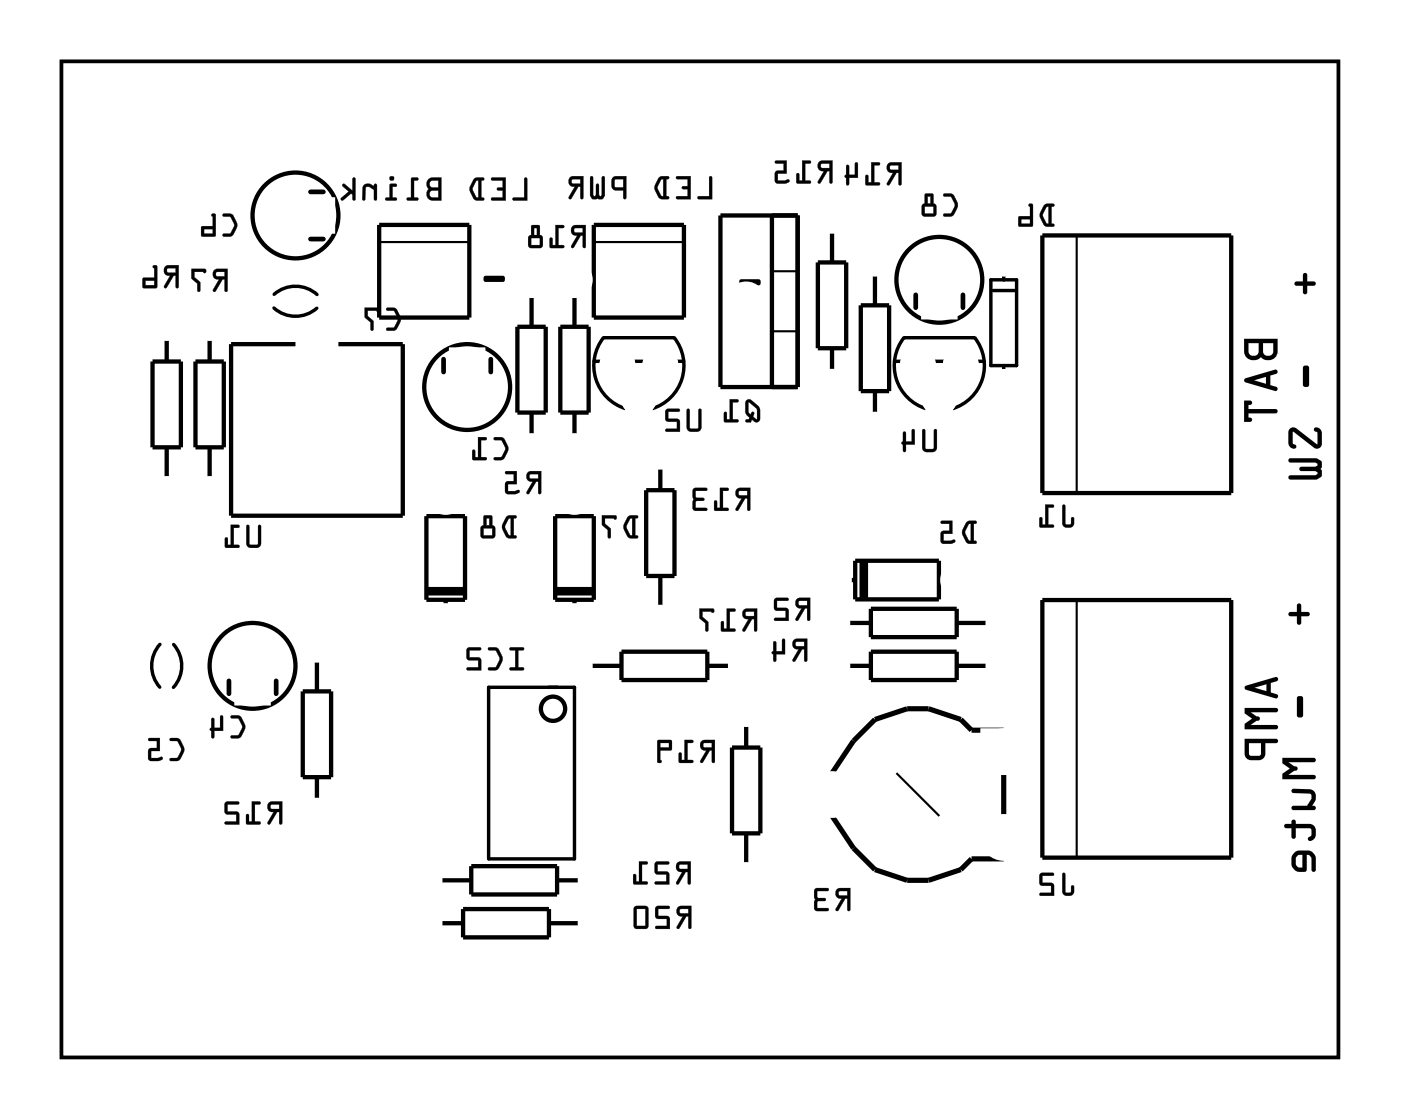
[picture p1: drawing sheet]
<svg xmlns="http://www.w3.org/2000/svg" width="83mm" height="66mm" viewBox="0 0 83 66" stroke-linecap="round" stroke-linejoin="round" font-family="sans-serif">
<g fill="none" stroke="#000" stroke-width=".2">
<path d="M3.6 3.6h75.6v59h-75.6zM16.2 18.2a1.9 1.9 0 0 0 2.5 0M16.2 17.4a1.9 1.9 0 0 1 2.6 0M58.6 16.6h1.6v5h-1.6zM58.8 17.2h1.2M59.4 16.3v.3M9.5 38.2a1.91 1.91 0 0 0 0 2.5M10.3 38.2a1.91 1.91 0 0 1 0 2.5M35.1 21.4h.5M37.5 21.4h.6M38.6 24.2a2.67 2.67 0 0 0 1.3-4.2h-4.2a2.67 2.67 0 0 0 1.3 4.2M40.1 21.4h.4"/>
<path d="M52.9 21.4h.4M55.3 21.4h.6M56.4 24.2a2.67 2.67 0 0 0 1.3-4.2h-4.2a2.67 2.67 0 0 0 1.3 4.2M57.8 21.4h.4M59.4 21.6v.3M28.9 40.7h5.1v10.2h-5.1z"/>
</g>
<path d="M3.6 3.6h75.6v59h-75.6z" fill="none" stroke="#000" stroke-width=".06"/>
<g fill="none" stroke="#000" stroke-width=".25">
<path d="M22.4 13.3h5.4v5.5h-5.4zM30.6 19.4h1.7v5h-1.7zM31.5 17.5v1.9M33.2 19.4h1.6v5h-1.6zM34 17.5v1.9M35.1 13.3h5.4v5.5h-5.4zM42.6 12.8h4.6v10.1h-4.6zM45.7 12.8v10.1M48.4 15.5h1.7v5.1h-1.7zM49.2 13.7v1.8M50.9 18.1h1.7v5.1h-1.7zM51.8 16.3v1.8"/>
<path d="M61.7 13.9h11.2v15.3h-11.2zM9 21.4h1.7v5.1h-1.7zM9.9 20.1v1.3M9.9 26.5v1.8M11.6 21.4h1.6v5.1h-1.6zM12.4 20.1v1.3M12.4 26.5v1.8M17.5 20.4h-3.8v10.1h10.1v-10.1h-3.8M18.8 39.1v1.8M25.2 30.6h2.3v4.9h-2.3zM26.4 30.4v.2M26.4 35.5v.3"/>
<path d="M31.5 24.4v1.4M32.9 30.6h2.2v4.9h-2.2zM34 24.4v1.4M34 30.4v.2M34 35.5v.3M34.9 39.4h1.9M36.8 38.6h5.1v1.7h-5.1zM38.2 29h1.7v5.1h-1.7zM39.1 27.7v1.3M39.1 34.1v1.8M41.9 39.4h1.3M49.2 20.6v1.4"/>
<path d="M50.2 39.4h1.3M50.2 36.9h1.3M50.3 34.3h.3M50.6 33.2h5v2.3h-5zM51.5 38.6h5.1v1.7h-5.1zM51.5 36.1h5.1v1.6h-5.1zM51.8 23.2v1.3M55.6 34.3h.1M56.6 39.4h1.8M56.6 36.9h1.8M61.7 35.5h11.2v15.3h-11.2zM17.9 40.9h1.7v5.1h-1.7z"/>
<path d="M18.8 46v1.4M26.1 54.7h1.3M26.1 52.1h1.8M27.4 53.8h5.1v1.7h-5.1zM27.9 51.3h5.1v1.7h-5.1zM32.5 54.7h1.8M33 52.1h1.3M43.3 44.3h1.7v5h-1.7zM44.2 42.9v1.4M44.2 49.3v1.9"/>
<circle cx="17.5" cy="12.8" r="2.54"/>
<circle cx="55.6" cy="16.6" r="2.54"/>
<circle cx="14.9" cy="39.4" r="2.54"/>
<circle cx="27.6" cy="22.9" r="2.54"/>
<circle cx="32.7" cy="42" r=".72"/>
</g>
<path d="M18.4 11.4h.7M18.4 14.2h.7M54.2 17.5v.7M57 17.5v.7M26.2 21.3v.7M29 21.3v.7M13.5 40.3v.8M16.3 40.3v.8" fill="none" stroke="#000" stroke-width=".28"/>
<path d="M22.4 14.3h5.4M35.1 14.3h5.4M45.7 19.6h1.5M45.7 16.1h1.5M63.7 13.9v15.3M63.7 35.5v15.3M53 45.8l2.6 2.5" fill="none" stroke="#000" stroke-width=".13"/>
<g fill="#000">
<path d="M28.7 16.4l1.1-.1a.19 .19 0 0 1 .1 .2 .19 .19 0 0 1-.1 .2h-1.1l-.1-.1zM43.8 16.6l1.1-.1a.19 .19 0 0 1 .1 .2 .19 .19 0 0 1-.1 .2h-1.1l-.1-.1z"/>
<path d="M9.8 15.8a.32 .32 0 0 0-.1 .4 .32 .32 0 0 0 .4 .1l-.4 .7 .1 .1 .5-.8h.1v.7l.1 .1 .1-1.4zM9.9 15.9h.5v.2h-.5zM9.1 15.7v.7l-.6 .1v.6l.8-.1v-1.2l-.1-.1zM8.6 16.6h.5v.3h-.5z"/>
<path d="M9.8 15.8a.32 .32 0 0 0-.1 .4 .32 .32 0 0 0 .4 .1l-.4 .6a.1 .1 0 0 0 0 .2 .11 .11 0 0 0 .2-.1l.4-.7h.1v.7a.1 .1 0 0 0 .1 .1 .1 .1 0 0 0 .1-.1v-1.3h-.6zM9.8 15.8l.8-.1-.1 1.4-.1-.1v-.7h-.1l-.4 .7h-.2l.4-.7a.31 .31 0 0 1-.4-.1 .31 .31 0 0 1 .1-.4zM9.9 15.9h.5v.2h-.5zM9.9 15.9v.3h.5v-.3zM9.1 15.7v.7l-.6 .1v.6l.8-.1v-1.2v-.1zM9.1 15.7l.2 .1v1.2l-.8 .1v-.6h.6zM8.6 16.6h.5v.3h-.5zM8.6 16.6v.3h.5v-.3z"/>
<path d="M12.7 16a.32 .32 0 0 0-.1 .4 .32 .32 0 0 0 .4 .1l-.4 .7 .1 .1 .5-.8h.1v.7l.1 .1 .1-1.4zM12.8 16.1h.5v.3h-.5zM11.3 15.9v.6l.4 .3v.4l.1 .1v-.6l-.3-.3v-.3h.5l.1 .1 .1-.2z"/>
<path d="M12.7 16a.32 .32 0 0 0-.1 .4 .32 .32 0 0 0 .4 .1l-.4 .6a.1 .1 0 0 0 0 .2 .11 .11 0 0 0 .2-.1l.4-.7h.1v.7a.1 .1 0 0 0 .1 .1 .1 .1 0 0 0 .1-.1v-1.3h-.6zM12.7 16l.8-.1-.1 1.4-.1-.1v-.7h-.1l-.4 .7h-.2l.4-.7a.31 .31 0 0 1-.4-.1 .31 .31 0 0 1 .1-.4zM12.8 16.1h.5v.3h-.5zM12.8 16.1v.3h.5v-.3zM11.3 15.9v.6l.4 .3v.4a.1 .1 0 0 0 .1 .1 .1 .1 0 0 0 .1-.1v-.5l-.4-.3v-.3h.5l.1 .1 .1-.2zM11.3 15.9l.9 .1-.1 .2-.1-.1h-.5v.3l.3 .3v.6l-.1-.1v-.4l-.4-.3z"/>
<path d="M13.2 12.7v.1h.4l.3 .5-.3 .5h-.4v.2h.1a.6 .6 0 0 0 .7-.6v-.2l-.2-.5h-.2zM12.5 12.7l.1 .7h-.7l.1 .6h.8v-1.3h-.1zM12.1 13.6h.5v.2h-.5z"/>
<path d="M13.2 12.7v.1h.4l.3 .5-.3 .5h-.3a.1 .1 0 0 0-.1 .1 .1 .1 0 0 0 .1 .1l.5-.1 .2-.6-.3-.6zM13.2 12.7h.5l.3 .5a.83 .83 0 0 1-.3 .8h-.4l-.1-.1 .4-.1 .2-.4v-.2l-.2-.4h-.4zM12.5 12.7l.1 .7h-.7l.1 .6h.8v-1.3l-.1-.1zM12.5 12.7h.3v1.3h-.8l-.1-.6h.7zM12.1 13.6h.5v.2h-.5zM12.1 13.6v.2h.5v-.2z"/>
<path d="M22.9 18.2v.2h.4l.2 .5-.2 .5h-.4v.1v.1a.6 .6 0 0 0 .8-.6v-.3l-.2-.4-.2-.1zM21.6 18.2v.6l.3 .3v.4l.1 .1 .1-.6-.3-.3v-.3h.5l.1 .1v-.2z"/>
<path d="M22.9 18.2v.2h.4l.2 .5-.2 .5h-.4a.1 .1 0 0 0-.1 .1 .1 .1 0 0 0 .1 .1l.6-.1 .2-.6-.3-.6zM22.9 18.3h.5l.3 .4a.83 .83 0 0 1-.4 .9h-.4v-.1v-.1h.4l.2-.4v-.2l-.2-.4h-.4zM21.6 18.2v.6l.3 .3v.4a.1 .1 0 0 0 .1 .1 .1 .1 0 0 0 .1-.1v-.5l-.3-.3v-.3h.5l.1 .1 .1-.2zM21.6 18.2l.8 .1v.2l-.1-.1h-.6v.3l.4 .3-.1 .6-.1-.1v-.4l-.3-.3z"/>
<path d="M28.7 16.4l-.1 .2 .1 .1h1.1a.19 .19 0 0 0 .1-.2 .19 .19 0 0 0-.1-.2zM28.7 16.4l1.1-.1a.19 .19 0 0 1 .1 .2 .19 .19 0 0 1-.1 .2h-1.1l-.1-.1z"/>
<path d="M31 10.5v1.2h-.6v.2h.8v-1.3zM29.1 10.5v.2h.6v.4h-.2l-.1 .1 .1 .1h.2v.4h-.6v.1l.8 .1v-1.4zM28 10.6a.81 .81 0 0 0 0 1.2l.6 .1 .1-.1-.2-.1v-1h.1v-.1l-.4-.1zM28.2 10.7h.1v1l-.1-.1-.2-.4zM25.4 10.6l-.2 .3 .2 .3-.2 .3a.36 .36 0 0 0 .4 .4h.5v-1.4h-.5zM25.5 11.3h.4v.4l-.4-.1zM25.5 10.7h.4v.4h-.4zM24.3 10.5v1.2h-.2v.1l.6 .1v-.2h-.2v-1h.2l.1-.1zM23.1 10.9v.8h-.3v.1l.6 .1 .1-.2h-.3v-.6h.2l.1-.2zM23 10.6a.15 .15 0 0 0 .3 0 .15 .15 0 0 0-.3 0zM21.5 11v.1v.7h.1v-.7h.1l.4 .1v.6h.2v-.9h-.1l-.1 .1-.3-.1zM20.3 10.9v.1l.3 .3-.4 .4v.1l.1 .1 .5-.4h.1v.3h.1v-1.3l-.1 .1v.7l-.5-.4z"/>
<path d="M31 10.5v1.2h-.6a.1 .1 0 0 0-.1 .1 .1 .1 0 0 0 .1 .1h.8v-1.3zM31.1 10.5l.1 .1v1.3h-.8v-.2h.6zM29.1 10.5v.2h.6v.4h-.2a.1 .1 0 0 0-.1 .1 .1 .1 0 0 0 .1 .1h.2v.4h-.6a.1 .1 0 0 0-.1 .1 .1 .1 0 0 0 .1 .1h.8v-1.4zM29.1 10.5h.8v1.4l-.8-.1v-.1h.7v-.4h-.3l-.1-.1 .1-.1h.3v-.4h-.7zM28 10.6l-.2 .5v.3l.3 .4 .5 .1a.1 .1 0 0 0 .1-.1 .1 .1 0 0 0-.1-.1h-.1v-1h.1a.1 .1 0 0 0 .1-.1 .1 .1 0 0 0-.1-.1zM28.1 10.6l.1-.1 .4 .1v.1h-.1v1h.1v.2l-.5-.1-.3-.4v-.4zM28.2 10.7h.1v1l-.1-.1-.2-.4zM28.2 10.7l-.2 .5 .2 .5h.1v-1zM25.3 10.6l-.1 .3 .2 .3-.2 .3a.37 .37 0 0 0 .4 .4h.5v-1.4h-.5zM25.4 10.6l.2-.1h.5v1.4h-.5a.39 .39 0 0 1-.3-.3 .39 .39 0 0 1 .1-.4l-.1-.3zM25.5 11.3h.4v.4l-.4-.1zM25.5 11.3v.4h.4v-.4zM25.5 10.7h.4v.4l-.4-.1zM25.5 10.7v.4h.4v-.4zM24.3 10.5v1.2h-.1a.1 .1 0 0 0-.1 .1 .1 .1 0 0 0 .1 .1h.5a.1 .1 0 0 0 .1-.1 .1 .1 0 0 0-.1-.1h-.2v-1h.2a.1 .1 0 0 0 .1-.1 .1 .1 0 0 0-.1-.1zM24.4 10.5l.3 .1v.1h-.2v1h.2v.2l-.6-.1v-.1h.2zM23.1 10.9v.8h-.2a.1 .1 0 0 0-.1 .1 .1 .1 0 0 0 .1 .1h.5a.1 .1 0 0 0 .1-.1 .1 .1 0 0 0-.1-.1h-.2v-.6h.2a.1 .1 0 0 0 .1-.1 .1 .1 0 0 0-.1-.1zM23.1 10.9h.4l-.1 .1-.2 .1v.6h.3l-.1 .2-.6-.1 .1-.1h.2zM23 10.6a.15 .15 0 0 0 .3 0 .15 .15 0 0 0-.3 0zM23.1 10.6a.13 .13 0 0 1 .2 0 .13 .13 0 0 1-.2 0zM21.5 11l-.1 .8a.09 .09 0 0 0 .1 .1 .09 .09 0 0 0 .1-.1v-.7h.2l.3 .1v.6a.1 .1 0 0 0 .1 .1 .1 .1 0 0 0 .1-.1v-.8a.1 .1 0 0 0-.1-.1 .1 .1 0 0 0-.1 .1l-.3-.1zM21.5 11l.3-.1 .3 .1 .1-.1h.1v.9h-.2v-.6l-.3-.1h-.2v.7h-.1v-.7zM20.3 10.9v.1l.3 .3-.4 .4a.1 .1 0 0 0 0 .1 .1 .1 0 0 0 .1 .1l.5-.4h.1l-.1 .3a.1 .1 0 0 0 .1 .1 .1 .1 0 0 0 .1-.1v-1.2a.1 .1 0 0 0-.1-.1 .1 .1 0 0 0-.1 .1l.1 .7-.5-.4zM20.3 10.9h.1l.5 .4v-.7l.1-.1v1.3h-.1v-.3l-.1-.1-.5 .5-.1-.1v-.1l.5-.4-.4-.3z"/>
<path d="M33.9 13.4a.32 .32 0 0 0-.1 .4 .32 .32 0 0 0 .4 .1l-.4 .7 .1 .1 .5-.8h.1v.7l.1 .1 .1-1.4zM34 13.5h.5v.3h-.5zM32.9 13.3v1.2h-.2v-.4h-.1l-.1 .5 .8 .1v-.2h-.3v-1h.3l.1-.1zM31.5 13.4l-.1 .5-.1 .2v.5l.1 .1h.6l.1-.2v-.4l-.2-.2v-.5zM31.4 14.1h.5v.4h-.5zM31.6 13.5h.2v.4h-.2z"/>
<path d="M33.9 13.4a.32 .32 0 0 0-.1 .4 .32 .32 0 0 0 .4 .1l-.4 .7a.1 .1 0 0 0 0 .1 .1 .1 0 0 0 .2 0l.4-.8h.1v.7a.1 .1 0 0 0 .1 .1 .1 .1 0 0 0 .1-.1v-1.3h-.6zM33.9 13.4l.8-.1-.1 1.4-.1-.1v-.7h-.1l-.4 .7h-.2l.4-.7a.31 .31 0 0 1-.4-.1 .31 .31 0 0 1 .1-.4zM34 13.5h.5v.3h-.5zM34 13.5v.3h.5v-.3zM32.9 13.3v1.2h-.2v-.3a.1 .1 0 0 0-.1-.1 .1 .1 0 0 0-.1 .1v.5h.8a.1 .1 0 0 0 .1-.1 .1 .1 0 0 0-.1-.1h-.3v-1h.3a.1 .1 0 0 0 .1-.1 .1 .1 0 0 0-.1-.1zM32.9 13.3l.5 .1-.1 .1h-.3v1h.3v.2l-.8-.1 .1-.5h.1v.4h.2zM31.4 13.3v.6l-.2 .2 .1 .5 .1 .1h.6l.1-.2v-.4l-.2-.2v-.5zM31.5 13.4h.4v.5l.2 .2v.4l-.1 .2h-.6l-.1-.1v-.5l.1-.2zM31.4 14.1h.5v.4h-.5zM31.4 14.1v.4h.6v-.4zM31.6 13.5h.2v.4h-.2zM31.6 13.5v.4h.2v-.4z"/>
<path d="M42 10.5v1.1h-.7v.2h.8v-1.3zM40 10.5l.1 .1h.6v.4h-.3l-.1 .1 .1 .1h.3v.4h-.6l-.1 .1 .9 .1v-1.4zM39 10.5a.81 .81 0 0 0 0 1.2l.5 .1 .1-.1-.2-.1v-1h.2v-.1l-.4-.1zM39.1 10.6h.1v1h-.1l-.2-.5zM36.3 10.5l-.1 .2v.4l.2 .2h.5v.4l.1 .1 .1-1.4zM36.4 10.6h.5v.5h-.5zM34.9 10.5v1.1l.2 .2h.6l.1-.2v-1.1l-.1-.1-.1 .1v1l-.1 .1-.1-.1v-.5v-.1l-.1 .1v.5l-.2 .1v-1.1zM33.7 10.5a.32 .32 0 0 0 0 .4 .32 .32 0 0 0 .3 .2l-.3 .6 .1 .1 .4-.7h.1v.6l.2 .1v-1.4zM33.9 10.6h.4v.3h-.4z"/>
<path d="M42 10.5v1.1h-.6a.1 .1 0 0 0-.1 .1 .1 .1 0 0 0 .1 .1h.7v-1.3zM42 10.5h.1v1.3h-.8v-.2h.7zM40 10.5l.1 .1h.6v.4h-.3a.1 .1 0 0 0-.1 .1 .1 .1 0 0 0 .1 .1h.3v.4h-.6a.1 .1 0 0 0-.1 .1 .1 .1 0 0 0 .1 .1h.8v-1.4zM40 10.5l.9-.1v1.4l-.9-.1 .1-.1h.6v-.4h-.3v-.1v-.1h.3v-.4h-.6zM39 10.5l-.3 .5 .1 .3 .2 .5h.5a.1 .1 0 0 0 .1-.1 .1 .1 0 0 0-.1-.1h-.1v-1h.1a.1 .1 0 0 0 .1-.1 .1 .1 0 0 0-.1-.1zM39 10.5l.2-.1 .4 .1-.1 .1h-.1v1l.2 .1-.1 .1-.5-.1-.2-.4v-.4zM39.1 10.6h.1v1h-.1l-.2-.5zM39.1 10.6l-.2 .5 .2 .5h.2v-1zM36.3 10.5l-.1 .2v.4l.1 .2h.6v.4a.1 .1 0 0 0 .1 .1 .1 .1 0 0 0 .1-.1v-1.3h-.6zM36.3 10.5l.8-.1-.1 1.4-.1-.1v-.4l-.5-.1-.2-.1zM36.4 10.6h.5v.5h-.5zM36.4 10.6v.5h.5v-.5zM34.9 10.5v1.1l.2 .2 .3-.1 .3 .1 .1-.2v-1.1a.1 .1 0 0 0-.1-.1 .1 .1 0 0 0-.1 .1v1.1l-.2-.1 .1-.5a.1 .1 0 0 0-.1-.1 .1 .1 0 0 0-.1 .1v.5l-.2 .1v-1.1zM35 10.5h.1v1.1l.2-.1v-.6l.1 .1v.5l.1 .1 .1-.1v-1l.1-.1 .1 .1v1.1l-.1 .2-.3-.1-.3 .1-.2-.2zM33.7 10.5a.32 .32 0 0 0 0 .4 .32 .32 0 0 0 .3 .2l-.3 .6a.1 .1 0 0 0 0 .1 .1 .1 0 0 0 .1 0l.4-.7h.1v.6a.1 .1 0 0 0 .1 .1 .1 .1 0 0 0 .1-.1v-1.3h-.6zM33.7 10.5l.8-.1v1.4l-.1-.1v-.7h-.2l-.4 .8-.1-.1 .3-.7a.31 .31 0 0 1-.3-.1 .31 .31 0 0 1 0-.4zM33.9 10.6h.4v.3h-.4zM33.8 10.6l.1 .3h.5v-.3z"/>
<path d="M43.8 16.6l-.1 .2 .1 .1h1.1a.19 .19 0 0 0 .1-.2 .19 .19 0 0 0-.1-.2zM43.8 16.6l1.1-.1a.19 .19 0 0 1 .1 .2 .19 .19 0 0 1-.1 .2h-1.1l-.1-.1z"/>
<path d="M48.5 9.6a.32 .32 0 0 0-.1 .4 .32 .32 0 0 0 .4 .1l-.4 .7 .1 .1 .5-.8h.1v.7l.1 .1 .1-1.4zM48.6 9.7h.5v.3l-.5-.1zM47.5 9.5v1.2h-.2v-.4h-.1l-.1 .5 .8 .1v-.2h-.3v-1h.3l.1-.1zM45.9 9.5v.2h.5v.4l-.5 .1v.6l.1 .1h.4a.15 .15 0 0 0 .2-.1 .15 .15 0 0 0 0-.2l-.6 .1v-.4h.5v-.8z"/>
<path d="M48.5 9.6a.32 .32 0 0 0-.1 .4 .32 .32 0 0 0 .4 .1l-.4 .6a.1 .1 0 0 0 0 .2 .11 .11 0 0 0 .2-.1l.4-.7h.1v.7a.1 .1 0 0 0 .1 .1 .1 .1 0 0 0 .1-.1v-1.3h-.6zM48.5 9.6l.8-.1-.1 1.4-.1-.1v-.7h-.1l-.4 .7h-.2l.4-.7a.31 .31 0 0 1-.4-.1 .31 .31 0 0 1 .1-.4zM48.6 9.7h.5v.3l-.5-.1zM48.6 9.7v.3h.5v-.3zM47.5 9.5v1.2h-.2v-.4a.1 .1 0 0 0-.1-.1 .1 .1 0 0 0-.1 .1v.6h.8a.1 .1 0 0 0 .1-.1 .1 .1 0 0 0-.1-.1h-.3v-1h.3a.1 .1 0 0 0 .1-.1 .1 .1 0 0 0-.1-.1zM47.5 9.5l.5 .1-.1 .1h-.3v1h.3v.2l-.8-.1 .1-.5h.1v.4h.2zM45.9 9.5v.2h.5v.4h-.5v.7l.1 .1 .7-.1a.1 .1 0 0 0 0-.1 .1 .1 0 0 0-.1-.1l-.6 .1v-.4h.6v-.8zM45.9 9.5h.6v.8h-.5v.4l.6-.1 .1 .1v.1l-.7 .1-.1-.1v-.6l.5-.1v-.4h-.5z"/>
<path d="M52.6 9.7a.32 .32 0 0 0-.1 .4 .32 .32 0 0 0 .3 .1l-.3 .7 .1 .1 .5-.8h.1v.7l.1 .1v-1.4zM52.7 9.8h.5v.3h-.5zM51.6 9.6v1.2h-.2v-.4h-.1l-.1 .5 .8 .1v-.2h-.3v-1h.3l.1-.1zM50.1 9.8v.6h-.1l.2 .6v-.1v-.4h.6v-.8l-.1-.1-.1 .1v.7h-.4v-.6z"/>
<path d="M52.5 9.7a.32 .32 0 0 0 0 .4 .32 .32 0 0 0 .3 .1l-.3 .6a.1 .1 0 0 0 0 .2 .11 .11 0 0 0 .2-.1l.4-.7h.1v.7a.1 .1 0 0 0 .1 .1 .1 .1 0 0 0 .1-.1v-1.3h-.7zM52.6 9.7l.7-.1v1.4l-.1-.1v-.7h-.2l-.4 .7h-.1l.4-.7a.31 .31 0 0 1-.4-.1 .31 .31 0 0 1 .1-.4zM52.7 9.8h.5v.3l-.5-.1zM52.7 9.8v.3h.5v-.3zM51.5 9.6l.1 1.2h-.2v-.4a.1 .1 0 0 0-.1-.1 .1 .1 0 0 0-.1 .1v.6h.8a.1 .1 0 0 0 .1-.1 .1 .1 0 0 0-.1-.1h-.3v-1h.3a.1 .1 0 0 0 .1-.1 .1 .1 0 0 0-.1-.1zM51.6 9.6l.5 .1-.1 .1h-.3v1h.3v.2l-.8-.1 .1-.5h.1v.4h.2zM50.1 9.8v.5a.09 .09 0 0 0-.1 .1 .09 .09 0 0 0 .1 .1v.4a.1 .1 0 0 0 .1 .1 .1 .1 0 0 0 .1-.1l-.1-.4h.6v-.8a.1 .1 0 0 0-.1-.1 .1 .1 0 0 0-.1 .1v.7h-.4v-.6zM50.1 9.8h.1v.6h.4v-.7l.1-.1 .1 .1v.8h-.6v.4v.1l-.2-.6h.1z"/>
<path d="M55.8 11.5l.1 .1 .4 .1 .2 .4-.2 .5-.4 .1-.1 .1h.1a.6 .6 0 0 0 .8-.6l-.1-.2-.2-.5h-.2zM54.7 11.5v.6l-.2 .1 .1 .5 .1 .1h.6l.1-.2v-.4l-.2-.1v-.6zM54.7 12.2h.5v.4h-.5zM54.9 11.6h.2v.5h-.2z"/>
<path d="M55.8 11.5l.1 .1 .4 .1 .2 .4-.2 .5h-.4a.1 .1 0 0 0-.1 .1 .1 .1 0 0 0 .1 .1l.5-.1 .3-.6-.3-.6zM55.8 11.5h.6l.2 .5a.83 .83 0 0 1-.3 .8h-.4l-.1-.1h.1l.4-.1 .2-.4v-.2l-.2-.4h-.4zM54.7 11.5v.6l-.2 .1v.5l.2 .1h.6l.1-.2v-.4l-.2-.1v-.6zM54.7 11.5h.5v.6l.2 .1v.4l-.1 .2h-.6l-.1-.1v-.5l.1-.1zM54.7 12.2h.5v.4h-.5zM54.7 12.2v.5h.5v-.5zM54.9 11.6h.2v.5h-.2zM54.9 11.6v.5h.2v-.5z"/>
<path d="M61.8 12.2a.81 .81 0 0 0 0 1.1l.5 .1 .1-.1-.2-.1v-1h.2v-.1h-.4zM61.9 12.3l.1-.1v1h-.1l-.2-.5zM60.9 12.1l.1 .7h-.7v.6h.8v-1.2v-.1zM60.4 13h.6v.2h-.6z"/>
<path d="M61.8 12.1l-.3 .6 .1 .2 .2 .5h.5a.1 .1 0 0 0 .1-.1 .1 .1 0 0 0-.1-.1h-.1v-1h.1a.1 .1 0 0 0 .1 0 .1 .1 0 0 0-.1-.1zM61.8 12.2l.2-.1h.4l-.1 .1h-.1v1.1h.2l-.1 .1h-.5l-.2-.5v-.3zM61.9 12.3l.1-.1v1h-.1l-.2-.5zM61.9 12.2l-.2 .5 .2 .5 .2 .1v-1.1zM60.9 12.1l.1 .7h-.7v.6h.8v-1.2v-.1zM60.9 12.1l.2 .1v1.2h-.8v-.6h.7zM60.4 13h.6v.2h-.6zM60.4 13v.3h.6v-.3z"/>
<path d="M77.1 16.2v.5h-.4a.13 .13 0 0 0-.1 .1 .13 .13 0 0 0 .1 .1h.4v.4a.13 .13 0 0 0 .1 .1 .13 .13 0 0 0 .2-.1v-.4h.3a.13 .13 0 0 0 .2-.1 .13 .13 0 0 0-.2-.1h-.3l-.1-.5zM77.1 16.2h.2l.1 .5h.3a.13 .13 0 0 1 .2 .1 .13 .13 0 0 1-.2 .1h-.3v.4a.13 .13 0 0 1-.2 .1 .13 .13 0 0 1-.1-.1v-.4h-.4a.13 .13 0 0 1-.1-.1 .13 .13 0 0 1 .1-.1h.4zM77.1 21.7v1.1a.19 .19 0 0 0 .2 .1 .19 .19 0 0 0 .2-.1v-1.1h-.2zM77.1 21.7l.2-.1 .2 .1v1.1a.19 .19 0 0 1-.2 .1 .19 .19 0 0 1-.2-.1zM76.3 25.4l-.1 .2v.6a.29 .29 0 0 0 .2 .3 .29 .29 0 0 0 .3 0v-.1l-.2-.1v-.7l1.4 1 .3-.2v-.8a.29 .29 0 0 0-.1-.2 .29 .29 0 0 0-.3 0v.1l.2 .1-.1 .7-1.2-.9-.2-.1zM76.3 25.4l.2-.1 .2 .1 1.2 .9v-.7a.15 .15 0 0 1-.1-.1 .15 .15 0 0 1 .1-.2 .35 .35 0 0 1 .3 .3v.8l-.2 .1h-.2l-1.3-.9v.7a.15 .15 0 0 1 .2 .1 .15 .15 0 0 1-.1 .2 .35 .35 0 0 1-.4-.4v-.6zM76.3 27.2l-.1 .1 .2 .1h1.4l.2 .1v.1h-.2h-.8a.13 .13 0 0 0-.1 .2 .13 .13 0 0 0 .1 .1h.8l.2 .1v.1h-.2h-1.4a.14 .14 0 0 0-.2 .2 .13 .13 0 0 0 .2 .1h1.5l.3-.2v-.3l-.1-.1 .1-.4-.3-.3zM76.3 27.2l1.6-.1 .3 .3-.1 .4 .1 .1v.3l-.3 .2h-1.5a.13 .13 0 0 1-.2-.1 .14 .14 0 0 1 .2-.2h1.4h.2v-.1l-.2-.1h-.8a.13 .13 0 0 1-.1-.1 .13 .13 0 0 1 .1-.2h.8h.2v-.1l-.2-.1h-1.4l-.2-.1z"/>
<path d="M77.1 16.2v.5h-.4a.13 .13 0 0 0-.1 .1 .13 .13 0 0 0 .1 .1h.4v.4a.13 .13 0 0 0 .1 .1 .13 .13 0 0 0 .2-.1v-.4h.3a.13 .13 0 0 0 .2-.1 .13 .13 0 0 0-.2-.1h-.3l-.1-.5zM77.1 21.7v1.1a.19 .19 0 0 0 .2 .1 .19 .19 0 0 0 .2-.1v-1.1l-.2-.1zM76.3 25.4l-.1 .2v.6a.29 .29 0 0 0 .2 .3 .29 .29 0 0 0 .3 0v-.1l-.2-.1v-.7l1.4 1 .3-.2v-.8a.29 .29 0 0 0-.1-.2 .29 .29 0 0 0-.3 0v.1l.2 .1-.1 .7-1.2-.9-.2-.1zM76.3 27.2l-.1 .1 .2 .1h1.4l.2 .1v.1h-.2h-.8a.13 .13 0 0 0-.1 .2 .13 .13 0 0 0 .1 .1h.8l.2 .1v.1h-.2h-1.4a.14 .14 0 0 0-.2 .2 .13 .13 0 0 0 .2 .1h1.5l.3-.2v-.3l-.1-.1 .1-.4-.3-.3z"/>
<path d="M14.6 31.1v1.2l.1 .1h.6l.1-.2v-1.1h-.1v.1v1l-.5 .1v-.1l-.1-1.1zM13.7 31.1v1.2h-.2v-.4l-.1-.1-.1 .6h.8v-.1h-.3v-1l.3-.1 .1-.1z"/>
<path d="M14.6 31.1v1.1v.2l.2 .1 .5-.1 .1-.1 .1-1.1a.1 .1 0 0 0-.1-.1 .1 .1 0 0 0-.1 .1v1l-.5 .1v-.1v-1.1zM14.6 31.1h.1v1.1l.1 .1 .5-.1v-1v-.1h.1v1.1l-.1 .2h-.6l-.1-.1zM13.6 31.1l.1 1.2h-.2v-.4a.1 .1 0 0 0-.1-.1 .1 .1 0 0 0-.1 .1v.5l.8 .1a.1 .1 0 0 0 .1-.1 .1 .1 0 0 0-.1-.1h-.3v-1h.3a.1 .1 0 0 0 .1-.1 .1 .1 0 0 0-.1-.1zM13.7 31.1h.5l-.1 .1h-.3v1.1h.3v.1h-.8l.1-.6 .1 .1v.4h.2z"/>
<path d="M29.2 25.9l.1 .2h.4l.2 .5-.2 .5h-.4l-.1 .1h.1a.6 .6 0 0 0 .8-.5l-.1-.3-.2-.4-.2-.1zM28.3 25.9v1.2h-.2v-.4l-.1-.1-.1 .6h.9v-.1h-.3v-1h.3v-.2z"/>
<path d="M29.2 25.9l.1 .2h.4l.2 .5-.2 .5h-.4a.1 .1 0 0 0-.1 .1 .1 .1 0 0 0 .1 .1l.5-.1 .3-.6-.3-.7zM29.2 25.9h.6l.2 .5a.83 .83 0 0 1-.3 .8h-.4h-.1l.1-.1h.4l.2-.4v-.2l-.2-.4-.4-.1zM28.3 25.9v1.2h-.2v-.4a.1 .1 0 0 0-.1-.1 .1 .1 0 0 0-.1 .1l.1 .5 .7 .1a.1 .1 0 0 0 .1-.1 .1 .1 0 0 0-.1-.1h-.2v-1h.2a.1 .1 0 0 0 .1-.1 .1 .1 0 0 0-.1-.1zM28.3 25.9h.5v.1l-.3 .1v1h.3v.1h-.8v-.6l.1 .1v.4h.2z"/>
<path d="M30 30.6a.81 .81 0 0 0 0 1.2l.5 .1 .1-.1-.2-.1v-1h.1l.1-.1-.4-.1zM30.1 30.7h.1v1h-.1l-.2-.5zM28.6 30.5v.6l-.2 .2v.5l.2 .1h.6l.1-.2v-.4l-.2-.2v-.5zM28.6 31.3h.5v.4h-.5zM28.8 30.7h.2v.4h-.2z"/>
<path d="M30 30.6l-.3 .5v.3l.3 .4 .5 .1a.1 .1 0 0 0 .1-.1 .1 .1 0 0 0-.1-.1h-.1v-1h.1a.1 .1 0 0 0 .1-.1 .1 .1 0 0 0-.1-.1zM30 30.6l.2-.1 .4 .1-.1 .1h-.1v1h.1v.2l-.5-.1-.3-.4v-.4zM30.1 30.7h.1v1h-.1l-.2-.5zM30.1 30.7l-.2 .5 .2 .5h.1v-1zM28.6 30.5v.6l-.2 .2v.5l.2 .1h.6l.1-.2v-.4l-.2-.2v-.5zM28.6 30.5l.5 .1v.5l.2 .2v.4l-.1 .2h-.6l-.1-.1-.1-.5 .2-.2zM28.6 31.3h.5v.4h-.5zM28.6 31.3v.4h.5v-.4zM28.8 30.7h.2v.4h-.2zM28.8 30.7v.4h.2v-.4z"/>
<path d="M30.2 38.4v.1h.3v1h-.3l-.1 .1 .9 .1v-.2h-.3v-1h.3v-.1zM28.9 38.4v.1h.4l.3 .5-.3 .5h-.4v.1l.1 .1a.6 .6 0 0 0 .7-.6v-.3l-.2-.4-.2-.1zM27.7 38.4l-.1 .6 .2 .1h.5v.4h-.6l-.1 .1 .9 .1-.1-.7-.6-.1v-.4h.6l.1-.1z"/>
<path d="M30.2 38.4v.1h.3v1h-.3a.1 .1 0 0 0-.1 .1 .1 .1 0 0 0 .1 .1h.7a.1 .1 0 0 0 .1-.1 .1 .1 0 0 0-.1-.1h-.2v-1h.2a.1 .1 0 0 0 .1-.1 .1 .1 0 0 0-.1-.1zM30.2 38.4h.8v.1h-.3v1h.3v.2l-.8-.1v-.1h.3v-1h-.3zM28.9 38.4v.1h.4l.3 .5-.3 .5h-.3a.1 .1 0 0 0-.1 .1 .1 .1 0 0 0 .1 .1l.5-.1 .3-.6-.4-.6zM28.9 38.4h.5l.3 .4a.83 .83 0 0 1-.3 .9h-.4l-.1-.1v-.1h.4l.3-.4v-.2l-.3-.4h-.4zM27.7 38.4l-.1 .7h.7v.4h-.6a.1 .1 0 0 0-.1 .1 .1 .1 0 0 0 .1 .1h.8l-.1-.7-.6-.1v-.4h.6a.1 .1 0 0 0 .1-.1 .1 .1 0 0 0-.1-.1zM27.7 38.4h.8l-.1 .1h-.6v.4l.6 .1 .1 .7-.9-.1 .1-.1h.6v-.4h-.5l-.2-.1z"/>
<path d="M31.2 28a.32 .32 0 0 0 0 .4 .32 .32 0 0 0 .3 .1l-.3 .7 .1 .1 .4-.8h.1v.7l.2 .1v-1.4zM31.4 28.1h.4v.2h-.4zM29.9 27.9v.2h.5v.4h-.5v.7l.2 .1h.4a.15 .15 0 0 0 .2-.1 .15 .15 0 0 0-.1-.2l-.5 .1v-.4h.5v-.8z"/>
<path d="M31.2 28a.32 .32 0 0 0 0 .4 .32 .32 0 0 0 .3 .1l-.3 .6a.1 .1 0 0 0 0 .2 .1 .1 0 0 0 .1-.1l.4-.7h.1v.7a.1 .1 0 0 0 .1 .1 .1 .1 0 0 0 .1-.1v-1.3h-.6zM31.2 28l.8-.1v1.3h-.1v-.7h-.2l-.4 .7h-.1l.3-.7a.31 .31 0 0 1-.3-.1 .31 .31 0 0 1 0-.4zM31.4 28.1h.4v.2h-.4zM31.4 28.1v.2l.5 .1v-.3zM29.9 27.9v.2h.5v.4h-.5v.7l.2 .1 .6-.1a.1 .1 0 0 0 .1-.1 .11 .11 0 0 0-.2-.1l-.5 .1v-.4h.5v-.8zM29.9 27.9h.7v.8h-.5v.4l.6-.1v.1v.1l-.6 .1-.2-.2v-.5l.5-.1v-.4h-.5z"/>
<path d="M37.2 30.6a.81 .81 0 0 0-.1 1.2l.6 .1 .1-.1-.2-.1v-1h.1l.1-.1-.5-.1zM37.3 30.7h.1v1h-.1l-.2-.5zM35.6 30.5v.6l.4 .3v.4l.1 .1v-.6l-.3-.3v-.3h.5l.1 .1 .1-.2z"/>
<path d="M37.1 30.6l-.2 .5v.3l.3 .4 .5 .1a.1 .1 0 0 0 .1-.1 .1 .1 0 0 0-.1-.1h-.1v-1h.1a.1 .1 0 0 0 .1-.1 .1 .1 0 0 0-.1-.1zM37.2 30.6l.1-.1 .4 .1v.1h-.1v1h.1v.2l-.5-.1-.3-.4v-.4zM37.3 30.7h.1v1h-.1l-.2-.5zM37.3 30.7l-.2 .5 .2 .5h.1v-1zM35.6 30.5v.6l.4 .3v.4a.1 .1 0 0 0 .1 .1 .1 .1 0 0 0 .1-.1l-.1-.5-.3-.3v-.3h.5l.1 .1 .1-.2zM35.6 30.5l.9 .1-.1 .2-.1-.1h-.5v.3l.3 .3v.6l-.1-.1v-.4l-.4-.3z"/>
<path d="M40.7 24.2v1.2l.1 .1h.5l.2-.2v-1l-.1-.1-.1 .1v1l-.4 .1-.1-.1v-1zM39.4 24.3v.6l.1 .1h.6v.4h-.6l-.1 .1 .8 .1v-.8h-.7v-.4h.6l.1-.1z"/>
<path d="M40.7 24.2l-.1 1.1 .1 .2 .2 .1h.4l.2-.2v-1.1a.1 .1 0 0 0-.1-.1 .1 .1 0 0 0-.1 .1v1l-.4 .1-.1-.1v-1zM40.7 24.2l.1 .1v1l.1 .1 .4-.1v-1l.1-.1 .1 .1v1l-.2 .2h-.5l-.1-.1zM39.4 24.3v.6l.7 .1v.4h-.6a.1 .1 0 0 0-.1 .1 .1 .1 0 0 0 .1 .1h.7v-.8h-.7v-.4h.6a.1 .1 0 0 0 .1-.1 .1 .1 0 0 0-.1-.1zM39.4 24.3h.8l-.1 .1h-.6v.4l.7 .1v.7l-.8-.1 .1-.1h.6v-.4h-.6l-.1-.1z"/>
<path d="M43.6 29a.32 .32 0 0 0-.1 .3 .32 .32 0 0 0 .4 .2l-.4 .7h.2l.4-.7h.1v.7h.1l.1-1.3zM43.7 29.1h.5v.2h-.4zM42.6 28.9v1.2h-.2v-.4l-.1-.1v.6h.8v-.1h-.3v-1h.3v-.2zM41 28.9v1.2l.2 .2 .6-.1v-.1h-.6v-.4h.4l.1-.1-.1-.1h-.4v-.4h.6v-.2z"/>
<path d="M43.6 29a.32 .32 0 0 0-.1 .3 .32 .32 0 0 0 .4 .2l-.4 .6a.1 .1 0 0 0 .1 .1 .1 .1 0 0 0 .1 0l.4-.7h.1v.7a.1 .1 0 0 0 .1 .1 .1 .1 0 0 0 .1-.1v-1.3h-.6zM43.6 29l.8-.1-.1 1.3h-.1v-.7h-.1l-.4 .7h-.2l.4-.7a.31 .31 0 0 1-.3-.1 .31 .31 0 0 1 0-.4zM43.7 29.1h.5v.2h-.4zM43.7 29.1l.1 .2h.4v-.2zM42.6 28.9v1.2h-.2v-.4a.1 .1 0 0 0-.1-.1 .1 .1 0 0 0-.1 .1l.1 .5 .7 .1a.1 .1 0 0 0 .1-.1 .1 .1 0 0 0-.1-.1h-.2v-1h.2a.1 .1 0 0 0 .1-.1 .1 .1 0 0 0-.1-.1zM42.6 28.9h.5v.2h-.3v1h.3v.1h-.8v-.6l.1 .1v.4h.2zM41 28.9v1.2l.2 .2h.6a.1 .1 0 0 0 .1-.1 .1 .1 0 0 0-.1-.1h-.6v-.4h.4a.1 .1 0 0 0 .1-.1 .1 .1 0 0 0-.1-.1l-.4-.1v-.3h.6a.1 .1 0 0 0 .1-.1 .1 .1 0 0 0-.1-.1zM41 28.9h.8v.2h-.6v.4h.4l.1 .1h-.1l-.4 .1v.4h.6v.1h-.6l-.2-.1z"/>
<path d="M44 36.1a.32 .32 0 0 0 0 .4 .32 .32 0 0 0 .3 .2l-.4 .6 .2 .1 .4-.7h.1v.6l.1 .1 .1-1.4zM44.1 36.2h.5v.3h-.4zM43 36v1.2h-.2v-.4h-.1v.5l.8 .1v-.2h-.3v-1h.3v-.1zM41.4 36v.6l.3 .3v.4l.2 .1v-.6l-.3-.3v-.3h.5l.1 .1 .1-.2z"/>
<path d="M44 36.1a.32 .32 0 0 0-.1 .4 .32 .32 0 0 0 .4 .2l-.4 .6a.1 .1 0 0 0 .1 .1 .1 .1 0 0 0 .1 0l.4-.7h.1v.6a.1 .1 0 0 0 .1 .1 .1 .1 0 0 0 .1-.1v-1.3h-.6zM44 36.1l.8-.1-.1 1.4-.1-.1v-.6h-.1l-.4 .7-.2-.1 .4-.6a.31 .31 0 0 1-.3-.2 .31 .31 0 0 1 0-.4zM44.1 36.2h.5v.3h-.4zM44.1 36.2l.1 .3h.4v-.3zM43 36v1.2h-.2v-.3a.1 .1 0 0 0-.1-.1 .1 .1 0 0 0 0 .1v.5h.7a.1 .1 0 0 0 .1-.1 .1 .1 0 0 0-.1-.1h-.2v-1h.2a.1 .1 0 0 0 .1-.1 .1 .1 0 0 0-.1-.1zM43 36l.5 .1v.1h-.3v1h.3v.2l-.8-.1v-.5h.1v.4h.2zM41.4 36v.6l.3 .3v.4a.1 .1 0 0 0 .1 .1 .1 .1 0 0 0 .1-.1v-.5l-.3-.3v-.3h.5l.1 .1 .1-.2zM41.4 36l.8 .1v.2l-.1-.1h-.5v.3l.3 .3v.6l-.1-.1-.1-.4-.3-.3z"/>
<path d="M44.2 23.7l-.1 .7 .3 .3-.3 .3h.3l.1-.2 .3 .2 .2-.1a.91 .91 0 0 0-.7-1.3zM44.3 23.8l.5 .4v.6l-.2-.1v-.2a.11 .11 0 0 0-.1-.1 .11 .11 0 0 0-.1 .2l-.1-.2zM43.2 23.6v1.2h-.2v-.4h-.1l-.1 .6h.9v-.2h-.3v-1h.3v-.1z"/>
<path d="M44.2 23.7l-.1 .7 .3 .3-.1 .1h-.1a.1 .1 0 0 0-.1 .1 .1 .1 0 0 0 .1 .1h.2l.1-.2 .2 .2h.2a.92 .92 0 0 0-.4-1.3l-.2-.1zM44.2 23.7h.2l.4 .3a.97 .97 0 0 1 .2 .9l-.2 .1-.3-.2-.1 .2h-.3l.3-.3-.3-.3zM44.3 23.8l.5 .4-.1 .6-.1-.1v-.2a.11 .11 0 0 0-.1-.1 .11 .11 0 0 0-.1 .2l-.1-.2zM44.3 23.8v.6a.14 .14 0 0 0 .1 .2 .14 .14 0 0 0 .1-.2l.1 .1-.1 .2 .3 .1v-.6zM43.2 23.6v1.2h-.2v-.3a.1 .1 0 0 0-.1-.1 .1 .1 0 0 0-.1 .1l.1 .5h.7a.1 .1 0 0 0 .1-.1 .1 .1 0 0 0-.1-.1h-.2v-1h.2a.1 .1 0 0 0 .1-.1 .1 .1 0 0 0-.1-.1zM43.2 23.6l.5 .1-.1 .1h-.2v1h.2v.2h-.7v-.6h.1v.4h.2z"/>
<path d="M47 37.9a.32 .32 0 0 0-.1 .4 .32 .32 0 0 0 .4 .1l-.4 .7 .1 .1 .5-.8h.1v.7l.1 .1 .1-1.4zM47.1 38h.5v.3h-.5zM45.8 38v.6l-.1 .1 .1 .5 .1-.1v-.4h.6v-.8l-.1-.1-.1 .1v.7h-.4v-.6z"/>
<path d="M47 37.9a.32 .32 0 0 0-.1 .4 .32 .32 0 0 0 .4 .1l-.4 .6a.1 .1 0 0 0 0 .2 .11 .11 0 0 0 .2-.1l.4-.7h.1v.7a.1 .1 0 0 0 .1 .1 .1 .1 0 0 0 .1-.1v-1.3h-.6zM47 37.9l.8-.1-.1 1.4-.1-.1v-.7h-.1l-.4 .7h-.2l.4-.7a.31 .31 0 0 1-.4-.1 .31 .31 0 0 1 .1-.4zM47.1 38h.5v.3h-.5zM47.1 38v.3h.5v-.3zM45.8 38v.6a.09 .09 0 0 0-.1 0 .09 .09 0 0 0 .1 .1l-.1 .4a.1 .1 0 0 0 .1 .1 .1 .1 0 0 0 .1-.1v-.4h.6v-.8a.1 .1 0 0 0-.1-.1 .1 .1 0 0 0-.1 .1v.7h-.4v-.6zM45.8 38h.1v.6h.4v-.7l.1-.1v.1l.1 .8h-.6v.4l-.1 .1-.1-.5 .1-.1z"/>
<path d="M47.1 35.5a.32 .32 0 0 0 0 .4 .32 .32 0 0 0 .3 .1l-.3 .7 .1 .1 .4-.8h.2v.7l.1 .1v-1.4zM47.3 35.6h.5v.2h-.5zM45.9 35.5l-.1 .6 .2 .1h.5v.4h-.6l-.1 .1 .9 .1-.1-.8h-.6v-.4h.6l.1-.1z"/>
<path d="M47.1 35.5a.32 .32 0 0 0 0 .4 .32 .32 0 0 0 .3 .1l-.3 .6a.1 .1 0 0 0 0 .2 .1 .1 0 0 0 .1-.1l.4-.7h.2v.7a.1 .1 0 0 0 .1 .1 .1 .1 0 0 0 0-.1v-1.3h-.6zM47.2 35.5l.7-.1v1.3h-.1v-.7h-.2l-.4 .7h-.1l.4-.7a.31 .31 0 0 1-.4-.1 .31 .31 0 0 1 .1-.4zM47.3 35.6h.5v.2h-.5zM47.3 35.6v.2l.5 .1v-.3zM45.8 35.4v.7l.7 .1v.4h-.6a.1 .1 0 0 0-.1 .1 .1 .1 0 0 0 .1 .1h.8l-.1-.8h-.6v-.4h.6a.1 .1 0 0 0 .1-.1 .1 .1 0 0 0-.1-.1zM45.9 35.5h.8l-.1 .1h-.6v.4l.6 .1 .1 .7-.9-.1 .1-.1h.6v-.4h-.5l-.2-.1z"/>
<path d="M54.6 25.4v1.2l.1 .1h.6l.1-.2v-1l-.1-.1v.1v1l-.5 .1-.1-.1v-1zM53.5 25.6l-.1 .5-.1 .1 .2 .6 .1-.1v-.4h.5v-.8v-.1l-.1 .1v.6h-.4v-.5z"/>
<path d="M54.6 25.4v1.1v.2l.2 .1h.5l.1-.2v-1.1a.1 .1 0 0 0 0-.1 .1 .1 0 0 0-.1 .1l-.1 1-.4 .1v-.1l-.1-1zM54.6 25.4l.1 .1v1l.1 .1 .5-.1v-1v-.1l.1 .1v1l-.1 .2h-.6l-.1-.1zM53.5 25.6l-.1 .5a.09 .09 0 0 0-.1 .1 .09 .09 0 0 0 .1 .1v.4a.1 .1 0 0 0 .1 .1 .1 .1 0 0 0 .1-.1v-.4h.5v-.8a.1 .1 0 0 0-.1-.1 .1 .1 0 0 0-.1 .1l.1 .6h-.4v-.5zM53.5 25.6h.1v.6h.4v-.7l.1-.1v.1v.8h-.5v.4l-.1 .1-.1-.6z"/>
<path d="M57.2 30.9a.81 .81 0 0 0 0 1.2l.5 .1 .1-.1-.2-.1v-1h.2v-.1l-.4-.1zM57.3 31h.1v1h-.1l-.2-.5zM55.7 30.9v.1h.5v.4l-.5 .1v.6l.1 .1h.4a.15 .15 0 0 0 .3 0 .15 .15 0 0 0-.1-.2h-.6v-.4h.6v-.8z"/>
<path d="M57.2 30.9l-.3 .5 .1 .3 .2 .5h.5a.1 .1 0 0 0 .1-.1 .1 .1 0 0 0-.1-.1h-.1v-1h.1a.1 .1 0 0 0 .1-.1 .1 .1 0 0 0-.1-.1zM57.2 30.9l.2-.1 .4 .1-.1 .1h-.1v1l.2 .1-.1 .1h-.5l-.2-.5v-.4zM57.3 31h.1v1h-.1l-.2-.5zM57.3 31l-.2 .5 .2 .5h.2v-1zM55.7 30.9v.1h.5v.4l-.5 .1v.6l.1 .1 .7-.1a.1 .1 0 0 0 0-.1 .1 .1 0 0 0-.1 0h-.6v-.4h.6v-.8zM55.7 30.9l.7-.1v.8h-.6v.4h.6h.1v.1l-.7 .1-.1-.1v-.6l.5-.1v-.4h-.5z"/>
<path d="M62.9 29.9v1.1a.36 .36 0 0 0 .3 .3 .36 .36 0 0 0 .4-.3v-.3l-.1-.1-.1 .1v.3h-.4v-1zM61.9 29.9v1.2h-.2v-.4l-.1-.1-.1 .6h.8v-.1h-.3v-1h.3l.1-.2z"/>
<path d="M62.9 29.9v1.1a.37 .37 0 0 0 .3 .3 .37 .37 0 0 0 .4-.3v-.3a.1 .1 0 0 0-.1-.1 .1 .1 0 0 0-.1 .1l-.1 .3h-.2l-.1-1zM62.9 29.9l.1 .1v1h.4l.1-.4v.1v.3a.35 .35 0 0 1-.3 .2 .35 .35 0 0 1-.3-.2zM61.8 29.9l.1 1.2h-.2v-.4a.1 .1 0 0 0-.1-.1 .1 .1 0 0 0-.1 .1v.5l.8 .1a.1 .1 0 0 0 .1-.1 .1 .1 0 0 0-.1-.1h-.3v-1h.3a.1 .1 0 0 0 .1-.1 .1 .1 0 0 0-.1-.1zM61.9 29.9h.5l-.1 .1h-.3v1.1h.3v.1h-.8l.1-.6 .1 .1v.4h.2z"/>
<path d="M73.6 20.1v.7a.57 .57 0 0 0 .4 .5 .57 .57 0 0 0 .6-.2 .57 .57 0 0 0 .6 .2 .57 .57 0 0 0 .4-.5v-.7zM74.7 20.3h.6v.5a.31 .31 0 0 1-.3 .3 .31 .31 0 0 1-.3-.3zM73.9 20.3h.6v.5a.31 .31 0 0 1-.3 .3 .31 .31 0 0 1-.3-.3zM73.6 22.4l.1 .2 1.8 .6a.13 .13 0 0 0 .1-.2 .13 .13 0 0 0-.1-.1l-.3-.1v-.6l.3-.1a.13 .13 0 0 0 .1-.1 .13 .13 0 0 0-.1-.1zM74.2 22.5l.7-.2v.4zM73.6 23.7v1.3h.4a.13 .13 0 0 0 .1-.1 .13 .13 0 0 0-.1-.2h-.1v-.2h1.6a.13 .13 0 0 0 .1-.1 .13 .13 0 0 0-.1-.2h-1.6v-.2h.1a.13 .13 0 0 0 .1-.2 .13 .13 0 0 0-.1-.1z"/>
<path d="M73.6 20.1v.7a.57 .57 0 0 0 .4 .5 .57 .57 0 0 0 .6-.2 .58 .58 0 0 0 .6 .2 .58 .58 0 0 0 .4-.5v-.7zM73.6 20.1h2v.7a.58 .58 0 0 1-.4 .5 .58 .58 0 0 1-.6-.2 .58 .58 0 0 1-.6 .2 .58 .58 0 0 1-.4-.5zM74.7 20.3h.6v.5a.31 .31 0 0 1-.3 .3 .31 .31 0 0 1-.3-.3zM74.7 20.3v.5a.31 .31 0 0 0 .3 .3 .31 .31 0 0 0 .3-.3v-.5zM73.9 20.3h.6v.5a.31 .31 0 0 1-.3 .3 .31 .31 0 0 1-.3-.3zM73.9 20.3v.5a.3 .3 0 0 0 .3 .3 .3 .3 0 0 0 .3-.3v-.5zM73.6 22.4l.1 .2 1.8 .6a.13 .13 0 0 0 .1-.2 .13 .13 0 0 0-.1-.1l-.3-.1v-.6l.3-.1a.13 .13 0 0 0 .1-.1 .13 .13 0 0 0-.1-.1zM73.6 22.4l1.9-.5a.13 .13 0 0 1 .1 .1 .13 .13 0 0 1-.1 .1l-.3 .1v.6l.3 .1a.13 .13 0 0 1 .1 .1 .13 .13 0 0 1-.1 .2l-1.8-.6zM74.2 22.5l.7-.2v.4zM74.2 22.5l.7 .2v-.4zM73.6 23.7v1.3h.4a.13 .13 0 0 0 .1-.1 .13 .13 0 0 0-.1-.2h-.1v-.2h1.6a.13 .13 0 0 0 .1-.1 .13 .13 0 0 0-.1-.2h-1.6v-.2h.1a.13 .13 0 0 0 .1-.2 .13 .13 0 0 0-.1-.1zM73.6 23.7h.4a.13 .13 0 0 1 .1 .1 .13 .13 0 0 1-.1 .2h-.1v.2h1.6a.13 .13 0 0 1 .1 .2 .13 .13 0 0 1-.1 .1h-1.6v.2h.1a.13 .13 0 0 1 .1 .2 .13 .13 0 0 1-.1 .1h-.4z"/>
<path d="M76.8 35.8l-.1 .4h-.3a.14 .14 0 0 0-.2 .2 .13 .13 0 0 0 .2 .1h.3v.4a.13 .13 0 0 0 .2 .1 .13 .13 0 0 0 .1-.1v-.4h.4a.13 .13 0 0 0 .1-.1 .13 .13 0 0 0-.1-.2h-.4v-.4zM76.8 35.8h.2v.4h.4a.13 .13 0 0 1 .1 .2 .13 .13 0 0 1-.1 .1h-.4v.4a.13 .13 0 0 1-.1 .1 .13 .13 0 0 1-.2-.1v-.4h-.3a.13 .13 0 0 1-.2-.1 .14 .14 0 0 1 .2-.2h.3zM76.8 41.3l-.1 1.1a.19 .19 0 0 0 .2 .1 .19 .19 0 0 0 .2-.1v-1.1l-.1-.1zM76.8 41.3l.2-.1 .1 .1v1.1a.19 .19 0 0 1-.2 .1 .19 .19 0 0 1-.2-.1zM75.9 44.9v.3l.4 .3-.4 .3v.3h1.8a.13 .13 0 0 0 .2-.1 .13 .13 0 0 0-.2-.1h-1.5l.4-.3a.14 .14 0 0 0 .2-.1 .14 .14 0 0 0-.2-.1l-.4-.3h1.5a.13 .13 0 0 0 .2-.1 .13 .13 0 0 0-.2-.1zM75.9 44.9h1.8a.13 .13 0 0 1 .2 .1 .13 .13 0 0 1-.2 .1h-1.5l.4 .3a.14 .14 0 0 1 .2 .1 .14 .14 0 0 1-.2 .1l-.4 .3h1.5a.13 .13 0 0 1 .2 .1 .13 .13 0 0 1-.2 .1h-1.8v-.3l.4-.3-.4-.3zM76.5 46.7v.3h1l.1 .1v.2l-.3 .4h-.8a.13 .13 0 0 0-.1 .1 .13 .13 0 0 0 .1 .2h1.2a.14 .14 0 0 0 .2-.2 .13 .13 0 0 0-.2-.1h-.1l.2-.2a.49 .49 0 0 0-.3-.8zM76.5 46.7h1a.55 .55 0 0 1 .4 .5 .55 .55 0 0 1-.3 .5h.1a.13 .13 0 0 1 .2 .1 .14 .14 0 0 1-.2 .2h-1.2a.13 .13 0 0 1-.1-.2 .13 .13 0 0 1 .1-.1h.8l.3-.4v-.2l-.1-.1h-1zM76 48.8l.1 .2h.3v.5a.13 .13 0 0 0 .1 .2 .14 .14 0 0 0 .2-.2v-.5l.8 .1 .1 .1-.1 .3a.14 .14 0 0 0-.1 .2 .14 .14 0 0 0 .1 .1 .54 .54 0 0 0 .4-.5 .54 .54 0 0 0-.4-.5h-.8v-.1a.14 .14 0 0 0-.2-.2 .13 .13 0 0 0-.1 .2v.1zM76 48.8h.4v-.1a.13 .13 0 0 1 .1-.2 .14 .14 0 0 1 .2 .2v.1h.8a.51 .51 0 0 1 .4 .5 .51 .51 0 0 1-.4 .5 .19 .19 0 0 1-.1-.2 .19 .19 0 0 1 .2-.1l-.1-.4-.8-.1v.5a.14 .14 0 0 1-.2 .2 .13 .13 0 0 1-.1-.2v-.5h-.3zM76.6 50.5a.63 .63 0 0 0-.2 .7l.2 .3a.68 .68 0 0 0 .7 .1v-1l.2 .1 .1 .1v.7a.13 .13 0 0 0 .1 .1 .13 .13 0 0 0 .2-.1v-.7l-.2-.3a1.05 1.05 0 0 0-.9-.1zM76.6 50.5l.2-.1a1.06 1.06 0 0 1 .9 .1l.2 .3v.7a.13 .13 0 0 1-.2 .1 .13 .13 0 0 1-.1-.1v-.7l-.3-.2v1h-.4l-.3-.1-.2-.2v-.5zM76.8 50.7l.3-.1v.8h-.3l-.1-.2v-.4zM76.8 50.7l-.1 .1v.4l.1 .2h.3v-.8z"/>
<path d="M76.8 35.8l-.1 .4h-.3a.14 .14 0 0 0-.2 .2 .13 .13 0 0 0 .2 .1h.3v.4a.13 .13 0 0 0 .2 .1 .13 .13 0 0 0 .1-.1v-.4h.4a.13 .13 0 0 0 .1-.1 .13 .13 0 0 0-.1-.2h-.4v-.4zM76.8 41.3l-.1 1.1a.19 .19 0 0 0 .2 .1 .19 .19 0 0 0 .2-.1v-1.1l-.1-.1zM75.9 44.9v.3l.4 .3-.4 .3v.3h1.8a.13 .13 0 0 0 .2-.1 .13 .13 0 0 0-.2-.1h-1.5l.4-.3a.14 .14 0 0 0 .2-.1 .14 .14 0 0 0-.2-.1l-.4-.3h1.5a.13 .13 0 0 0 .2-.1 .13 .13 0 0 0-.2-.1zM76.5 46.7v.3h1l.1 .1v.2l-.3 .4h-.8a.13 .13 0 0 0-.1 .1 .13 .13 0 0 0 .1 .2h1.2a.14 .14 0 0 0 .2-.2 .13 .13 0 0 0-.2-.1h-.1a.55 .55 0 0 0 .3-.5 .55 .55 0 0 0-.4-.5zM76 48.8l.1 .2h.3v.5a.13 .13 0 0 0 .1 .2 .14 .14 0 0 0 .2-.2v-.5l.8 .1 .1 .1-.1 .3a.14 .14 0 0 0-.1 .2 .14 .14 0 0 0 .1 .1 .54 .54 0 0 0 .4-.5 .54 .54 0 0 0-.4-.5h-.8v-.1a.14 .14 0 0 0-.2-.2 .13 .13 0 0 0-.1 .2v.1zM76.6 50.5a.63 .63 0 0 0-.2 .7l.2 .3a.68 .68 0 0 0 .7 .1v-1l.2 .1 .1 .1v.7a.13 .13 0 0 0 .1 .1 .13 .13 0 0 0 .2-.1v-.7l-.2-.3a1.05 1.05 0 0 0-.9-.1zM76.8 50.7l.3-.1v.8h-.3l-.1-.2v-.4z"/>
<path d="M10.1 43.7v.2h.4l.2 .5-.2 .5h-.4l-.1 .1 .1 .1a.6 .6 0 0 0 .8-.6v-.3l-.3-.4-.2-.1zM8.8 43.7v.2h.5v.4h-.5v.7l.1 .1h.4a.16 .16 0 0 0 .3-.1 .15 .15 0 0 0-.1-.2l-.6 .1v-.4h.6v-.8z"/>
<path d="M10.1 43.7v.2h.4l.2 .5-.2 .5h-.4a.1 .1 0 0 0-.1 .1 .1 .1 0 0 0 .1 .1l.6-.1 .2-.6-.3-.7zM10.1 43.7l.5 .1 .3 .4a.83 .83 0 0 1-.4 .8l-.4 .1-.1-.1 .1-.1h.4l.2-.4v-.2l-.2-.4h-.4zM8.8 43.7v.2h.5v.4h-.5v.7l.1 .1 .7-.1a.1 .1 0 0 0 0-.1 .1 .1 0 0 0-.1-.1l-.6 .1v-.4h.6v-.8zM8.8 43.7h.7v.8h-.6v.4l.6-.1 .1 .1v.1l-.7 .1-.1-.1v-.6l.5-.1v-.4h-.5z"/>
<path d="M13.7 42.4v.1h.4l.2 .5-.2 .5-.4 .1-.1 .1h.1a.6 .6 0 0 0 .8-.6v-.2l-.2-.5h-.2zM12.5 42.5v.6l-.1 .1 .2 .5h.1v-.4h.5v-.9h-.1h-.1v.7h-.3v-.5z"/>
<path d="M13.7 42.4v.1l.4 .1 .2 .4-.2 .5h-.4a.1 .1 0 0 0-.1 .1 .1 .1 0 0 0 .1 .1l.6-.1 .2-.6-.3-.6zM13.7 42.4h.5l.3 .5a.83 .83 0 0 1-.4 .8h-.4v-.1l.4-.1 .2-.4v-.2l-.2-.4h-.4zM12.5 42.5v.6a.09 .09 0 0 0-.1 .1 .09 .09 0 0 0 .1 .1v.3a.1 .1 0 0 0 .1 .1 .1 .1 0 0 0 .1-.1v-.3h.5v-.9a.1 .1 0 0 0-.1 0 .1 .1 0 0 0-.1 0v.7h-.3v-.5zM12.5 42.5l.2 .1v.5h.3v-.7h.1h.1v.9h-.5v.3l-.1 .1-.2-.5 .1-.1z"/>
<path d="M15.9 47.5a.32 .32 0 0 0-.1 .4 .32 .32 0 0 0 .4 .2l-.4 .7h.2l.4-.7h.1v.6l.1 .1 .1-1.3zM16 47.7l.5-.1v.3h-.4zM14.9 47.5v1.1h-.2v-.3l-.1-.1v.6h.8v-.1l-.3-.1v-1h.3v-.1zM13.3 47.5v.6l.2 .1h.5v.4h-.6l-.1 .2h.9l-.1-.7h-.6v-.5h.6l.1-.1z"/>
<path d="M15.9 47.5a.32 .32 0 0 0-.1 .4 .32 .32 0 0 0 .4 .2l-.4 .6a.1 .1 0 0 0 .1 .1 .1 .1 0 0 0 .1 0l.4-.7h.1v.6a.1 .1 0 0 0 .1 .1 .1 .1 0 0 0 .1-.1v-1.2h-.6zM15.9 47.5h.8l-.1 1.3-.1-.1v-.6h-.1l-.4 .7h-.2l.4-.7a.31 .31 0 0 1-.3-.2 .31 .31 0 0 1 0-.4zM16 47.7l.5-.1v.3h-.4zM16 47.7l.1 .2h.4v-.3zM14.9 47.5v1.1h-.2v-.3a.1 .1 0 0 0-.1-.1 .1 .1 0 0 0-.1 .1l.1 .5h.7a.1 .1 0 0 0 .1-.1 .1 .1 0 0 0-.1-.1h-.2v-1h.2a.1 .1 0 0 0 .1-.1 .1 .1 0 0 0-.1 0zM14.9 47.5h.5v.1h-.3v1.1h.3v.1h-.8v-.6l.1 .1v.4h.2zM13.3 47.5v.7h.7v.4h-.6a.1 .1 0 0 0-.1 .1 .1 .1 0 0 0 .1 .1h.8l-.1-.7h-.6v-.5h.6a.1 .1 0 0 0 .1-.1 .1 .1 0 0 0-.1 0zM13.3 47.5h.8v.1h-.6v.5h.6l.1 .7h-.9l.1-.1h.6v-.5h-.5l-.2-.1z"/>
<path d="M40.1 51.1a.32 .32 0 0 0-.1 .4 .32 .32 0 0 0 .4 .1l-.4 .7 .1 .1 .5-.8h.1v.7l.1 .1 .1-1.4zM40.2 51.2h.5v.3h-.5zM38.8 51.1l-.1 .6 .2 .1h.5v.4h-.6l-.1 .1 .9 .1v-.7l-.7-.1v-.4h.6l.1-.1zM37.8 51v1.2h-.2v-.4h-.1v.5l.8 .1v-.2h-.3v-1h.3v-.1z"/>
<path d="M40.1 51.1a.32 .32 0 0 0-.1 .4 .32 .32 0 0 0 .4 .1l-.4 .6a.1 .1 0 0 0 0 .2 .11 .11 0 0 0 .2-.1l.4-.7h.1v.7a.1 .1 0 0 0 .1 .1 .1 .1 0 0 0 .1-.1v-1.3h-.6zM40.1 51.1l.8-.1-.1 1.4-.1-.1v-.7h-.1l-.4 .7h-.2l.4-.7a.31 .31 0 0 1-.4-.1 .31 .31 0 0 1 .1-.4zM40.2 51.2h.5v.3l-.5-.1zM40.2 51.2v.3h.5v-.3zM38.8 51.1v.6l.6 .1v.4h-.6a.1 .1 0 0 0-.1 .1 .1 .1 0 0 0 .1 .1h.8v-.7l-.7-.1v-.4h.6a.1 .1 0 0 0 .1-.1 .1 .1 0 0 0-.1-.1zM38.8 51.1h.8l-.1 .1h-.6v.4l.6 .1 .1 .7-.9-.1 .1-.1h.6v-.4h-.5l-.1-.1zM37.8 51v1.2h-.2l.1-.4a.1 .1 0 0 0-.1-.1 .1 .1 0 0 0-.1 .1v.6h.7a.1 .1 0 0 0 .1-.1 .1 .1 0 0 0-.1-.1h-.2v-1h.2a.1 .1 0 0 0 .1-.1 .1 .1 0 0 0-.1-.1zM37.8 51l.5 .1v.1h-.3v1h.3v.2l-.8-.1v-.5h.1v.4h.2z"/>
<path d="M40.1 53.7a.32 .32 0 0 0 0 .4 .32 .32 0 0 0 .3 .2l-.4 .7h.2l.4-.7h.1v.6l.2 .1v-1.4zM40.2 53.8h.5v.3h-.4zM38.8 53.7v.6l.1 .1h.6v.4h-.6l-.1 .2h.8v-.7l-.7-.1v-.4h.7v-.1zM37.6 53.7l-.1 1.2 .2 .1h.6l.1-.2v-1l-.2-.2zM37.7 53.8h.5v1h-.5z"/>
<path d="M40.1 53.7a.32 .32 0 0 0-.1 .4 .32 .32 0 0 0 .4 .2l-.4 .6a.1 .1 0 0 0 .1 .1 .1 .1 0 0 0 .1 0l.4-.7h.1v.6a.1 .1 0 0 0 .1 .1 .1 .1 0 0 0 .1-.1v-1.3h-.6zM40.1 53.7l.8-.1v1.4l-.2-.1v-.6h-.1l-.4 .7-.1-.1 .3-.6a.31 .31 0 0 1-.3-.2 .31 .31 0 0 1 0-.4zM40.2 53.9l.5-.1v.3h-.4zM40.2 53.8l.1 .3h.4v-.3zM38.8 53.7v.7h.7v.4h-.6a.1 .1 0 0 0-.1 .1 .1 .1 0 0 0 .1 .1h.7v-.7l-.7-.1v-.4h.7a.1 .1 0 0 0 0-.1 .1 .1 0 0 0 0-.1zM38.8 53.7h.8v.1h-.7v.4l.7 .1v.7l-.8-.1 .1-.1h.6v-.4h-.6l-.1-.1zM37.5 53.7v1.2l.2 .1h.6l.1-.2v-1l-.2-.2zM37.6 53.7h.6l.1 .1 .1 1-.1 .2h-.6l-.2-.1zM37.7 53.8h.5v1h-.5zM37.7 53.8v1h.5v-1z"/>
<path d="M41.5 43.9a.32 .32 0 0 0 0 .4 .32 .32 0 0 0 .3 .1l-.4 .7 .2 .1 .4-.8h.1v.7l.1 .1 .1-1.4zM41.6 44h.5v.3h-.4zM40.5 43.8v1.2h-.2v-.4h-.1v.5l.8 .1v-.2h-.3v-1h.3v-.1zM38.9 43.8v1.3l.2 .1 .1-.1-.1-.1v-.6h.6l.1-.5-.1-.1zM39.1 44h.5v.3h-.5z"/>
<path d="M41.5 43.9a.32 .32 0 0 0-.1 .4 .32 .32 0 0 0 .4 .1l-.4 .6a.11 .11 0 0 0 .1 .2 .1 .1 0 0 0 .1-.1l.4-.7h.1v.7a.1 .1 0 0 0 .1 .1 .1 .1 0 0 0 .1-.1v-1.3h-.6zM41.5 43.9l.8-.1-.1 1.4-.1-.1v-.7h-.1l-.4 .7h-.2l.4-.7a.31 .31 0 0 1-.3-.1 .31 .31 0 0 1 0-.4zM41.6 44h.5v.3l-.4-.1zM41.6 44l.1 .3h.4v-.3zM40.5 43.8v1.2h-.2v-.4a.1 .1 0 0 0-.1-.1 .1 .1 0 0 0 0 .1v.6h.7a.1 .1 0 0 0 .1-.1 .1 .1 0 0 0-.1-.1h-.2v-1h.2a.1 .1 0 0 0 .1-.1 .1 .1 0 0 0-.1-.1zM40.5 43.8l.5 .1v.1h-.3v1h.3v.2l-.8-.1v-.5h.1v.4h.2zM38.9 43.8v1.3l.2 .1a.09 .09 0 0 0 .1-.1 .09 .09 0 0 0-.1-.1v-.6h.6l.1-.5-.1-.1zM38.9 43.9l.8-.1 .1 .1-.1 .5h-.6v.6v.1v.1l-.2-.1zM39.1 44h.5v.3h-.5zM39.1 44v.3h.5v-.3z"/>
<path d="M49.5 52.7a.32 .32 0 0 0 0 .3 .32 .32 0 0 0 .3 .2l-.3 .7h.1l.4-.7h.1v.7h.2v-1.3zM49.6 52.8h.5v.2h-.4zM48.2 52.6v1.2l.2 .1h.6v-.1h-.6v-.4l.4-.1h.1l-.1-.1h-.4v-.4h.6v-.2z"/>
<path d="M49.5 52.7a.32 .32 0 0 0 0 .3 .32 .32 0 0 0 .3 .2l-.4 .6a.1 .1 0 0 0 .1 .1 .1 .1 0 0 0 .1 0l.4-.7h.1v.7a.1 .1 0 0 0 .1 .1 .1 .1 0 0 0 .1-.1v-1.3h-.6zM49.5 52.7l.8-.1v1.3h-.2v-.7h-.1l-.4 .7h-.1l.3-.7a.31 .31 0 0 1-.3-.1 .31 .31 0 0 1 0-.4zM49.7 52.8h.4v.2h-.4zM49.6 52.8l.1 .2h.4v-.2zM48.2 52.6v1.2l.2 .2h.6a.1 .1 0 0 0 .1-.1 .1 .1 0 0 0-.1-.1h-.6v-.4h.4a.1 .1 0 0 0 .1-.1 .1 .1 0 0 0-.1-.1l-.4-.1v-.3h.6a.1 .1 0 0 0 .1-.1 .1 .1 0 0 0-.1-.1zM48.2 52.6h.8v.2h-.7l.1 .4h.4l.1 .1h-.1l-.4 .1-.1 .4h.7v.1h-.6l-.2-.1z"/>
<path d="M62.9 51.7v1.1a.36 .36 0 0 0 .3 .3 .36 .36 0 0 0 .4-.3v-.3l-.1-.1-.1 .1v.3h-.4v-1zM61.6 51.7l-.1 .6 .2 .2h.5v.4h-.6l-.1 .1h.9l-.1-.7h-.6v-.4h.6l.1-.2z"/>
<path d="M62.9 51.7v1.1a.37 .37 0 0 0 .3 .3 .37 .37 0 0 0 .4-.3v-.3a.1 .1 0 0 0-.1-.1 .1 .1 0 0 0-.1 .1l-.1 .3h-.2l-.1-1zM62.9 51.7l.1 .1v1l.4 .1 .1-.5v.1v.3a.35 .35 0 0 1-.3 .2 .35 .35 0 0 1-.3-.2zM61.6 51.7l-.1 .7 .7 .1v.4h-.6a.1 .1 0 0 0-.1 .1 .1 .1 0 0 0 .1 .1h.8l-.1-.8h-.6v-.4h.6a.1 .1 0 0 0 .1-.1 .1 .1 0 0 0-.1-.1zM61.6 51.7h.8l-.1 .2h-.6v.4h.6l.1 .7h-.9l.1-.1h.6v-.5h-.5l-.2-.1z"/>
<path d="M73.7 40.6v.2l1.8 .6a.13 .13 0 0 0 .1-.2 .13 .13 0 0 0-.1-.1l-.3-.1v-.6l.3-.1a.13 .13 0 0 0 .1-.1 .13 .13 0 0 0-.1-.1zM74.2 40.7l.7-.2v.4zM73.6 41.9v.3l.5 .4-.5 .3v.3h1.9a.13 .13 0 0 0 .1-.1 .13 .13 0 0 0-.1-.2h-1.5l.4-.2a.14 .14 0 0 0 .2-.1 .14 .14 0 0 0-.2-.2l-.4-.2h1.5a.13 .13 0 0 0 .1-.2 .13 .13 0 0 0-.1-.1zM73.6 43.8v.8a.39 .39 0 0 0 .4 .4h.5a.39 .39 0 0 0 .4-.4v-.6h.6a.13 .13 0 0 0 .1-.1 .13 .13 0 0 0-.1-.1zM73.9 44h.7v.7h-.7z"/>
<path d="M73.7 40.6v.2l1.8 .6a.13 .13 0 0 0 .1-.2 .13 .13 0 0 0-.1-.1l-.3-.1v-.6l.3-.1a.13 .13 0 0 0 .1-.1 .13 .13 0 0 0-.1-.1zM73.7 40.6l1.8-.5a.13 .13 0 0 1 .1 .1 .13 .13 0 0 1-.1 .1l-.3 .1v.6l.3 .1a.13 .13 0 0 1 .1 .1 .13 .13 0 0 1-.1 .2l-1.8-.6zM74.2 40.7l.7-.2v.4zM74.2 40.7l.7 .2v-.4zM73.6 41.9v.3l.5 .4-.5 .3v.3h1.9a.13 .13 0 0 0 .1-.1 .13 .13 0 0 0-.1-.2h-1.5l.4-.2a.14 .14 0 0 0 .2-.1 .14 .14 0 0 0-.2-.2l-.4-.2h1.5a.13 .13 0 0 0 .1-.2 .13 .13 0 0 0-.1-.1zM73.6 41.9h1.9a.13 .13 0 0 1 .1 .1 .13 .13 0 0 1-.1 .2h-1.5l.4 .2a.14 .14 0 0 1 .2 .2 .14 .14 0 0 1-.2 .1l-.4 .2h1.5a.13 .13 0 0 1 .1 .2 .13 .13 0 0 1-.1 .1h-1.9v-.3l.5-.3-.5-.4zM73.6 43.8v.8a.39 .39 0 0 0 .4 .4h.5a.39 .39 0 0 0 .4-.4v-.6h.6a.13 .13 0 0 0 .1-.1 .13 .13 0 0 0-.1-.1zM73.6 43.7h1.9a.13 .13 0 0 1 .1 .2 .13 .13 0 0 1-.1 .1h-.6v.6a.39 .39 0 0 1-.4 .4h-.5a.39 .39 0 0 1-.4-.4zM73.9 44h.7v.7h-.7zM73.9 44v.7h.7v-.7z"/>
</g>
<path d="M25.2 35h2.3M32.9 35h2.2M51.1 33.2v2.3" fill="none" stroke="#000" stroke-width=".51"/>
<path d="M49.2 48.3l1.3 1.9 1.3 1.3 1.9 .6h1.2l2-.6 .6-.6h1.9M59.4 43.2h-1.9l-.6-.6-2-.6h-1.2l-1.9 .6-1.3 1.3-1.3 1.9M59.4 45.8v2.5" fill="none" stroke="#000" stroke-width=".3"/>
<circle cx="59.4" cy="22.9" r=".69" fill="#fff"/>
<circle cx="59.4" cy="22.9" r=".69" fill="none" stroke="#fff" stroke-width=".74" stroke-linecap="butt"/>
<circle cx="59.4" cy="15.3" r=".69" fill="#fff"/>
<circle cx="59.4" cy="15.3" r=".69" fill="none" stroke="#fff" stroke-width=".74" stroke-linecap="butt"/>
<circle cx="59.4" cy="22.9" r=".69" fill="#fff"/>
<circle cx="59.4" cy="22.9" r=".69" fill="none" stroke="#fff" stroke-width=".74" stroke-linecap="butt"/>
<circle cx="59.4" cy="15.3" r=".69" fill="#fff"/>
<circle cx="59.4" cy="15.3" r=".69" fill="none" stroke="#fff" stroke-width=".74" stroke-linecap="butt"/>
<circle cx="44.2" cy="52.1" r=".7" fill="#fff"/>
<circle cx="44.2" cy="52.1" r=".7" fill="none" stroke="#fff" stroke-width=".76" stroke-linecap="butt"/>
<circle cx="44.2" cy="42" r=".7" fill="#fff"/>
<circle cx="44.2" cy="42" r=".7" fill="none" stroke="#fff" stroke-width=".76" stroke-linecap="butt"/>
<path d="M14.2 40h1.4v1.4h-1.4z" fill="#fff"/>
<path d="M14.2 40h1.4v1.4h-1.4z" fill="none" stroke="#fff" stroke-width=".76" stroke-linecap="butt"/>
<circle cx="14.9" cy="40.7" r=".7" fill="#fff"/>
<circle cx="14.9" cy="40.7" r=".7" fill="none" stroke="#fff" stroke-width=".76" stroke-linecap="butt"/>
<circle cx="14.9" cy="38.2" r=".7" fill="#fff"/>
<circle cx="14.9" cy="38.2" r=".7" fill="none" stroke="#fff" stroke-width=".76" stroke-linecap="butt"/>
<path d="M38.3 15.8h1.6v1.6h-1.6z" fill="#fff"/>
<path d="M38.3 15.8h1.6v1.6h-1.6z" fill="none" stroke="#fff" stroke-width=".76" stroke-linecap="butt"/>
<circle cx="39.1" cy="16.6" r=".8" fill="#fff"/>
<circle cx="39.1" cy="16.6" r=".8" fill="none" stroke="#fff" stroke-width=".76" stroke-linecap="butt"/>
<circle cx="36.5" cy="16.6" r=".8" fill="#fff"/>
<circle cx="36.5" cy="16.6" r=".8" fill="none" stroke="#fff" stroke-width=".76" stroke-linecap="butt"/>
<path d="M25.6 15.8h1.6v1.6h-1.6z" fill="#fff"/>
<path d="M25.6 15.8h1.6v1.6h-1.6z" fill="none" stroke="#fff" stroke-width=".76" stroke-linecap="butt"/>
<circle cx="26.4" cy="16.6" r=".8" fill="#fff"/>
<circle cx="26.4" cy="16.6" r=".8" fill="none" stroke="#fff" stroke-width=".76" stroke-linecap="butt"/>
<circle cx="23.8" cy="16.6" r=".8" fill="#fff"/>
<circle cx="23.8" cy="16.6" r=".8" fill="none" stroke="#fff" stroke-width=".76" stroke-linecap="butt"/>
<path d="M18.1 12.1h1.4v1.4h-1.4z" fill="#fff"/>
<path d="M18.1 12.1h1.4v1.4h-1.4z" fill="none" stroke="#fff" stroke-width=".76" stroke-linecap="butt"/>
<circle cx="18.8" cy="12.8" r=".7" fill="#fff"/>
<circle cx="18.8" cy="12.8" r=".7" fill="none" stroke="#fff" stroke-width=".76" stroke-linecap="butt"/>
<circle cx="16.2" cy="12.8" r=".7" fill="#fff"/>
<circle cx="16.2" cy="12.8" r=".7" fill="none" stroke="#fff" stroke-width=".76" stroke-linecap="butt"/>
<circle cx="20" cy="17.8" r=".64" fill="#fff"/>
<circle cx="20" cy="17.8" r=".64" fill="none" stroke="#fff" stroke-width=".76" stroke-linecap="butt"/>
<circle cx="14.9" cy="17.8" r=".64" fill="#fff"/>
<circle cx="14.9" cy="17.8" r=".64" fill="none" stroke="#fff" stroke-width=".76" stroke-linecap="butt"/>
<circle cx="9.9" cy="42" r=".64" fill="#fff"/>
<circle cx="9.9" cy="42" r=".64" fill="none" stroke="#fff" stroke-width=".76" stroke-linecap="butt"/>
<circle cx="9.9" cy="36.9" r=".64" fill="#fff"/>
<circle cx="9.9" cy="36.9" r=".64" fill="none" stroke="#fff" stroke-width=".76" stroke-linecap="butt"/>
<circle cx="35.3" cy="42" r=".64" fill="#fff"/>
<circle cx="35.3" cy="42" r=".64" fill="none" stroke="#fff" stroke-width=".71" stroke-linecap="butt"/>
<circle cx="35.3" cy="44.5" r=".64" fill="#fff"/>
<circle cx="35.3" cy="44.5" r=".64" fill="none" stroke="#fff" stroke-width=".71" stroke-linecap="butt"/>
<circle cx="35.3" cy="47" r=".64" fill="#fff"/>
<circle cx="35.3" cy="47" r=".64" fill="none" stroke="#fff" stroke-width=".71" stroke-linecap="butt"/>
<circle cx="35.3" cy="49.6" r=".64" fill="#fff"/>
<circle cx="35.3" cy="49.6" r=".64" fill="none" stroke="#fff" stroke-width=".71" stroke-linecap="butt"/>
<circle cx="27.6" cy="49.6" r=".64" fill="#fff"/>
<circle cx="27.6" cy="49.6" r=".64" fill="none" stroke="#fff" stroke-width=".71" stroke-linecap="butt"/>
<circle cx="27.6" cy="47" r=".64" fill="#fff"/>
<circle cx="27.6" cy="47" r=".64" fill="none" stroke="#fff" stroke-width=".71" stroke-linecap="butt"/>
<circle cx="27.6" cy="44.5" r=".64" fill="#fff"/>
<circle cx="27.6" cy="44.5" r=".64" fill="none" stroke="#fff" stroke-width=".71" stroke-linecap="butt"/>
<circle cx="27.6" cy="42" r=".64" fill="#fff"/>
<circle cx="27.6" cy="42" r=".64" fill="none" stroke="#fff" stroke-width=".71" stroke-linecap="butt"/>
<circle cx="35.3" cy="42" r=".64" fill="#fff"/>
<circle cx="35.3" cy="42" r=".64" fill="none" stroke="#fff" stroke-width=".71" stroke-linecap="butt"/>
<circle cx="35.3" cy="44.5" r=".64" fill="#fff"/>
<circle cx="35.3" cy="44.5" r=".64" fill="none" stroke="#fff" stroke-width=".71" stroke-linecap="butt"/>
<circle cx="35.3" cy="47" r=".64" fill="#fff"/>
<circle cx="35.3" cy="47" r=".64" fill="none" stroke="#fff" stroke-width=".71" stroke-linecap="butt"/>
<circle cx="35.3" cy="49.6" r=".64" fill="#fff"/>
<circle cx="35.3" cy="49.6" r=".64" fill="none" stroke="#fff" stroke-width=".71" stroke-linecap="butt"/>
<circle cx="27.6" cy="49.6" r=".64" fill="#fff"/>
<circle cx="27.6" cy="49.6" r=".64" fill="none" stroke="#fff" stroke-width=".71" stroke-linecap="butt"/>
<circle cx="27.6" cy="47" r=".64" fill="#fff"/>
<circle cx="27.6" cy="47" r=".64" fill="none" stroke="#fff" stroke-width=".71" stroke-linecap="butt"/>
<circle cx="27.6" cy="44.5" r=".64" fill="#fff"/>
<circle cx="27.6" cy="44.5" r=".64" fill="none" stroke="#fff" stroke-width=".71" stroke-linecap="butt"/>
<circle cx="27.6" cy="42" r=".64" fill="#fff"/>
<circle cx="27.6" cy="42" r=".64" fill="none" stroke="#fff" stroke-width=".71" stroke-linecap="butt"/>
<circle cx="54.3" cy="21.6" r=".67" fill="#fff"/>
<circle cx="54.3" cy="21.6" r=".67" fill="none" stroke="#fff" stroke-width=".79" stroke-linecap="butt"/>
<circle cx="55.6" cy="23.6" r=".67" fill="#fff"/>
<circle cx="55.6" cy="23.6" r=".67" fill="none" stroke="#fff" stroke-width=".79" stroke-linecap="butt"/>
<circle cx="56.9" cy="21.6" r=".67" fill="#fff"/>
<circle cx="56.9" cy="21.6" r=".67" fill="none" stroke="#fff" stroke-width=".79" stroke-linecap="butt"/>
<circle cx="54.3" cy="21.6" r=".67" fill="#fff"/>
<circle cx="54.3" cy="21.6" r=".67" fill="none" stroke="#fff" stroke-width=".79" stroke-linecap="butt"/>
<circle cx="55.6" cy="23.6" r=".67" fill="#fff"/>
<circle cx="55.6" cy="23.6" r=".67" fill="none" stroke="#fff" stroke-width=".79" stroke-linecap="butt"/>
<circle cx="56.9" cy="21.6" r=".67" fill="#fff"/>
<circle cx="56.9" cy="21.6" r=".67" fill="none" stroke="#fff" stroke-width=".79" stroke-linecap="butt"/>
<circle cx="36.5" cy="21.6" r=".67" fill="#fff"/>
<circle cx="36.5" cy="21.6" r=".67" fill="none" stroke="#fff" stroke-width=".79" stroke-linecap="butt"/>
<circle cx="37.8" cy="23.6" r=".67" fill="#fff"/>
<circle cx="37.8" cy="23.6" r=".67" fill="none" stroke="#fff" stroke-width=".79" stroke-linecap="butt"/>
<circle cx="39.1" cy="21.6" r=".67" fill="#fff"/>
<circle cx="39.1" cy="21.6" r=".67" fill="none" stroke="#fff" stroke-width=".79" stroke-linecap="butt"/>
<circle cx="36.5" cy="21.6" r=".67" fill="#fff"/>
<circle cx="36.5" cy="21.6" r=".67" fill="none" stroke="#fff" stroke-width=".79" stroke-linecap="butt"/>
<circle cx="37.8" cy="23.6" r=".67" fill="#fff"/>
<circle cx="37.8" cy="23.6" r=".67" fill="none" stroke="#fff" stroke-width=".79" stroke-linecap="butt"/>
<circle cx="39.1" cy="21.6" r=".67" fill="#fff"/>
<circle cx="39.1" cy="21.6" r=".67" fill="none" stroke="#fff" stroke-width=".79" stroke-linecap="butt"/>
<path d="M25.6 36.1h1.6v1.6h-1.6z" fill="#fff"/>
<path d="M25.6 36.1h1.6v1.6h-1.6z" fill="none" stroke="#fff" stroke-width=".76" stroke-linecap="butt"/>
<circle cx="26.4" cy="36.9" r=".79" fill="#fff"/>
<circle cx="26.4" cy="36.9" r=".79" fill="none" stroke="#fff" stroke-width=".76" stroke-linecap="butt"/>
<circle cx="26.4" cy="29.3" r=".79" fill="#fff"/>
<circle cx="26.4" cy="29.3" r=".79" fill="none" stroke="#fff" stroke-width=".76" stroke-linecap="butt"/>
<path d="M33.2 36.1h1.6v1.6h-1.6z" fill="#fff"/>
<path d="M33.2 36.1h1.6v1.6h-1.6z" fill="none" stroke="#fff" stroke-width=".76" stroke-linecap="butt"/>
<circle cx="34" cy="36.9" r=".79" fill="#fff"/>
<circle cx="34" cy="36.9" r=".79" fill="none" stroke="#fff" stroke-width=".76" stroke-linecap="butt"/>
<circle cx="34" cy="29.3" r=".79" fill="#fff"/>
<circle cx="34" cy="29.3" r=".79" fill="none" stroke="#fff" stroke-width=".76" stroke-linecap="butt"/>
<path d="M48.4 33.6h1.6v1.5h-1.6z" fill="#fff"/>
<path d="M48.4 33.6h1.6v1.5h-1.6z" fill="none" stroke="#fff" stroke-width=".76" stroke-linecap="butt"/>
<circle cx="49.2" cy="34.3" r=".79" fill="#fff"/>
<circle cx="49.2" cy="34.3" r=".79" fill="none" stroke="#fff" stroke-width=".76" stroke-linecap="butt"/>
<circle cx="56.8" cy="34.3" r=".79" fill="#fff"/>
<circle cx="56.8" cy="34.3" r=".79" fill="none" stroke="#fff" stroke-width=".76" stroke-linecap="butt"/>
<circle cx="74.6" cy="8.9" r="2.6" fill="#fff"/>
<circle cx="74.6" cy="8.9" r="2.6" fill="none" stroke="#fff" stroke-width="2.3" stroke-linecap="butt"/>
<circle cx="74.6" cy="57.2" r="2.6" fill="#fff"/>
<circle cx="74.6" cy="57.2" r="2.6" fill="none" stroke="#fff" stroke-width="2.3" stroke-linecap="butt"/>
<circle cx="8.6" cy="57.2" r="2.6" fill="#fff"/>
<circle cx="8.6" cy="57.2" r="2.6" fill="none" stroke="#fff" stroke-width="2.3" stroke-linecap="butt"/>
<circle cx="8.6" cy="8.9" r="2.6" fill="#fff"/>
<circle cx="8.6" cy="8.9" r="2.6" fill="none" stroke="#fff" stroke-width="2.3" stroke-linecap="butt"/>
<path d="M21.9 21h1.4v1.3h-1.4z" fill="#fff"/>
<path d="M21.9 21h1.4v1.3h-1.4z" fill="none" stroke="#fff" stroke-width=".76" stroke-linecap="butt"/>
<circle cx="22.6" cy="21.6" r=".7" fill="#fff"/>
<circle cx="22.6" cy="21.6" r=".7" fill="none" stroke="#fff" stroke-width=".76" stroke-linecap="butt"/>
<circle cx="14.9" cy="21.6" r=".7" fill="#fff"/>
<circle cx="14.9" cy="21.6" r=".7" fill="none" stroke="#fff" stroke-width=".76" stroke-linecap="butt"/>
<circle cx="22.6" cy="24.2" r=".7" fill="#fff"/>
<circle cx="22.6" cy="24.2" r=".7" fill="none" stroke="#fff" stroke-width=".76" stroke-linecap="butt"/>
<circle cx="14.9" cy="24.2" r=".7" fill="#fff"/>
<circle cx="14.9" cy="24.2" r=".7" fill="none" stroke="#fff" stroke-width=".76" stroke-linecap="butt"/>
<circle cx="22.6" cy="26.7" r=".7" fill="#fff"/>
<circle cx="22.6" cy="26.7" r=".7" fill="none" stroke="#fff" stroke-width=".76" stroke-linecap="butt"/>
<circle cx="14.9" cy="26.7" r=".7" fill="#fff"/>
<circle cx="14.9" cy="26.7" r=".7" fill="none" stroke="#fff" stroke-width=".76" stroke-linecap="butt"/>
<circle cx="22.6" cy="29.3" r=".7" fill="#fff"/>
<circle cx="22.6" cy="29.3" r=".7" fill="none" stroke="#fff" stroke-width=".76" stroke-linecap="butt"/>
<circle cx="14.9" cy="29.3" r=".7" fill="#fff"/>
<circle cx="14.9" cy="29.3" r=".7" fill="none" stroke="#fff" stroke-width=".76" stroke-linecap="butt"/>
<path d="M54.9 17.1h1.4v1.4h-1.4z" fill="#fff"/>
<path d="M54.9 17.1h1.4v1.4h-1.4z" fill="none" stroke="#fff" stroke-width=".76" stroke-linecap="butt"/>
<circle cx="55.6" cy="17.8" r=".7" fill="#fff"/>
<circle cx="55.6" cy="17.8" r=".7" fill="none" stroke="#fff" stroke-width=".76" stroke-linecap="butt"/>
<circle cx="55.6" cy="15.3" r=".7" fill="#fff"/>
<circle cx="55.6" cy="15.3" r=".7" fill="none" stroke="#fff" stroke-width=".76" stroke-linecap="butt"/>
<path d="M26.9 21h1.4v1.3h-1.4z" fill="#fff"/>
<path d="M26.9 21h1.4v1.3h-1.4z" fill="none" stroke="#fff" stroke-width=".76" stroke-linecap="butt"/>
<circle cx="27.6" cy="21.6" r=".7" fill="#fff"/>
<circle cx="27.6" cy="21.6" r=".7" fill="none" stroke="#fff" stroke-width=".76" stroke-linecap="butt"/>
<circle cx="27.6" cy="24.2" r=".7" fill="#fff"/>
<circle cx="27.6" cy="24.2" r=".7" fill="none" stroke="#fff" stroke-width=".76" stroke-linecap="butt"/>
<path d="M43.4 19.6h1.5v1.6h-1.5z" fill="#fff"/>
<path d="M43.4 19.6h1.5v1.6h-1.5z" fill="none" stroke="#fff" stroke-width=".76" stroke-linecap="butt"/>
<circle cx="44.2" cy="20.4" r=".79" fill="#fff"/>
<circle cx="44.2" cy="20.4" r=".79" fill="none" stroke="#fff" stroke-width=".76" stroke-linecap="butt"/>
<circle cx="44.2" cy="17.8" r=".79" fill="#fff"/>
<circle cx="44.2" cy="17.8" r=".79" fill="none" stroke="#fff" stroke-width=".76" stroke-linecap="butt"/>
<circle cx="44.2" cy="15.3" r=".79" fill="#fff"/>
<circle cx="44.2" cy="15.3" r=".79" fill="none" stroke="#fff" stroke-width=".76" stroke-linecap="butt"/>
<circle cx="49.2" cy="12.8" r=".7" fill="#fff"/>
<circle cx="49.2" cy="12.8" r=".7" fill="none" stroke="#fff" stroke-width=".76" stroke-linecap="butt"/>
<circle cx="49.2" cy="22.9" r=".7" fill="#fff"/>
<circle cx="49.2" cy="22.9" r=".7" fill="none" stroke="#fff" stroke-width=".76" stroke-linecap="butt"/>
<circle cx="51.8" cy="15.3" r=".7" fill="#fff"/>
<circle cx="51.8" cy="15.3" r=".7" fill="none" stroke="#fff" stroke-width=".76" stroke-linecap="butt"/>
<circle cx="51.8" cy="25.5" r=".7" fill="#fff"/>
<circle cx="51.8" cy="25.5" r=".7" fill="none" stroke="#fff" stroke-width=".76" stroke-linecap="butt"/>
<circle cx="39.1" cy="36.9" r=".7" fill="#fff"/>
<circle cx="39.1" cy="36.9" r=".7" fill="none" stroke="#fff" stroke-width=".76" stroke-linecap="butt"/>
<circle cx="39.1" cy="26.7" r=".7" fill="#fff"/>
<circle cx="39.1" cy="26.7" r=".7" fill="none" stroke="#fff" stroke-width=".76" stroke-linecap="butt"/>
<circle cx="34" cy="39.4" r=".7" fill="#fff"/>
<circle cx="34" cy="39.4" r=".7" fill="none" stroke="#fff" stroke-width=".76" stroke-linecap="butt"/>
<circle cx="44.2" cy="39.4" r=".7" fill="#fff"/>
<circle cx="44.2" cy="39.4" r=".7" fill="none" stroke="#fff" stroke-width=".76" stroke-linecap="butt"/>
<circle cx="18.8" cy="38.2" r=".7" fill="#fff"/>
<circle cx="18.8" cy="38.2" r=".7" fill="none" stroke="#fff" stroke-width=".76" stroke-linecap="butt"/>
<circle cx="18.8" cy="48.3" r=".7" fill="#fff"/>
<circle cx="18.8" cy="48.3" r=".7" fill="none" stroke="#fff" stroke-width=".76" stroke-linecap="butt"/>
<circle cx="12.4" cy="29.3" r=".7" fill="#fff"/>
<circle cx="12.4" cy="29.3" r=".7" fill="none" stroke="#fff" stroke-width=".76" stroke-linecap="butt"/>
<circle cx="12.4" cy="19.1" r=".7" fill="#fff"/>
<circle cx="12.4" cy="19.1" r=".7" fill="none" stroke="#fff" stroke-width=".76" stroke-linecap="butt"/>
<circle cx="9.9" cy="29.3" r=".7" fill="#fff"/>
<circle cx="9.9" cy="29.3" r=".7" fill="none" stroke="#fff" stroke-width=".76" stroke-linecap="butt"/>
<circle cx="9.9" cy="19.1" r=".7" fill="#fff"/>
<circle cx="9.9" cy="19.1" r=".7" fill="none" stroke="#fff" stroke-width=".76" stroke-linecap="butt"/>
<circle cx="34" cy="16.6" r=".7" fill="#fff"/>
<circle cx="34" cy="16.6" r=".7" fill="none" stroke="#fff" stroke-width=".76" stroke-linecap="butt"/>
<circle cx="34" cy="26.7" r=".7" fill="#fff"/>
<circle cx="34" cy="26.7" r=".7" fill="none" stroke="#fff" stroke-width=".76" stroke-linecap="butt"/>
<circle cx="31.5" cy="16.6" r=".7" fill="#fff"/>
<circle cx="31.5" cy="16.6" r=".7" fill="none" stroke="#fff" stroke-width=".76" stroke-linecap="butt"/>
<circle cx="31.5" cy="26.7" r=".7" fill="#fff"/>
<circle cx="31.5" cy="26.7" r=".7" fill="none" stroke="#fff" stroke-width=".76" stroke-linecap="butt"/>
<circle cx="25.1" cy="52.1" r=".7" fill="#fff"/>
<circle cx="25.1" cy="52.1" r=".7" fill="none" stroke="#fff" stroke-width=".76" stroke-linecap="butt"/>
<circle cx="35.3" cy="52.1" r=".7" fill="#fff"/>
<circle cx="35.3" cy="52.1" r=".7" fill="none" stroke="#fff" stroke-width=".76" stroke-linecap="butt"/>
<circle cx="35.3" cy="54.7" r=".7" fill="#fff"/>
<circle cx="35.3" cy="54.7" r=".7" fill="none" stroke="#fff" stroke-width=".76" stroke-linecap="butt"/>
<circle cx="25.1" cy="54.7" r=".7" fill="#fff"/>
<circle cx="25.1" cy="54.7" r=".7" fill="none" stroke="#fff" stroke-width=".76" stroke-linecap="butt"/>
<circle cx="59.4" cy="39.4" r=".7" fill="#fff"/>
<circle cx="59.4" cy="39.4" r=".7" fill="none" stroke="#fff" stroke-width=".76" stroke-linecap="butt"/>
<circle cx="49.2" cy="39.4" r=".7" fill="#fff"/>
<circle cx="49.2" cy="39.4" r=".7" fill="none" stroke="#fff" stroke-width=".76" stroke-linecap="butt"/>
<circle cx="59.4" cy="36.9" r=".7" fill="#fff"/>
<circle cx="59.4" cy="36.9" r=".7" fill="none" stroke="#fff" stroke-width=".76" stroke-linecap="butt"/>
<circle cx="49.2" cy="36.9" r=".7" fill="#fff"/>
<circle cx="49.2" cy="36.9" r=".7" fill="none" stroke="#fff" stroke-width=".76" stroke-linecap="butt"/>
<circle cx="59.4" cy="49.6" r=".89" fill="#fff"/>
<circle cx="59.4" cy="49.6" r=".89" fill="none" stroke="#fff" stroke-width=".99" stroke-linecap="butt"/>
<path d="M58.5 43.6h1.8v1.8h-1.8z" fill="#fff"/>
<path d="M58.5 43.6h1.8v1.8h-1.8z" fill="none" stroke="#fff" stroke-width=".99" stroke-linecap="butt"/>
<circle cx="59.4" cy="44.5" r=".89" fill="#fff"/>
<circle cx="59.4" cy="44.5" r=".89" fill="none" stroke="#fff" stroke-width=".99" stroke-linecap="butt"/>
<circle cx="49.2" cy="47" r=".89" fill="#fff"/>
<circle cx="49.2" cy="47" r=".89" fill="none" stroke="#fff" stroke-width=".99" stroke-linecap="butt"/>
<path d="M67.3 15.6h2v2h-2z" fill="#fff"/>
<path d="M67.3 15.6h2v2h-2z" fill="none" stroke="#fff" stroke-width=".76" stroke-linecap="butt"/>
<circle cx="68.3" cy="16.6" r="1" fill="#fff"/>
<circle cx="68.3" cy="16.6" r="1" fill="none" stroke="#fff" stroke-width=".76" stroke-linecap="butt"/>
<circle cx="68.3" cy="21.6" r="1" fill="#fff"/>
<circle cx="68.3" cy="21.6" r="1" fill="none" stroke="#fff" stroke-width=".76" stroke-linecap="butt"/>
<circle cx="68.3" cy="26.6" r="1" fill="#fff"/>
<circle cx="68.3" cy="26.6" r="1" fill="none" stroke="#fff" stroke-width=".76" stroke-linecap="butt"/>
<path d="M67.3 37.2h2v2h-2z" fill="#fff"/>
<path d="M67.3 37.2h2v2h-2z" fill="none" stroke="#fff" stroke-width=".76" stroke-linecap="butt"/>
<circle cx="68.3" cy="38.2" r="1" fill="#fff"/>
<circle cx="68.3" cy="38.2" r="1" fill="none" stroke="#fff" stroke-width=".76" stroke-linecap="butt"/>
<circle cx="68.3" cy="43.2" r="1" fill="#fff"/>
<circle cx="68.3" cy="43.2" r="1" fill="none" stroke="#fff" stroke-width=".76" stroke-linecap="butt"/>
<circle cx="68.3" cy="48.2" r="1" fill="#fff"/>
<circle cx="68.3" cy="48.2" r="1" fill="none" stroke="#fff" stroke-width=".76" stroke-linecap="butt"/>
</svg>
